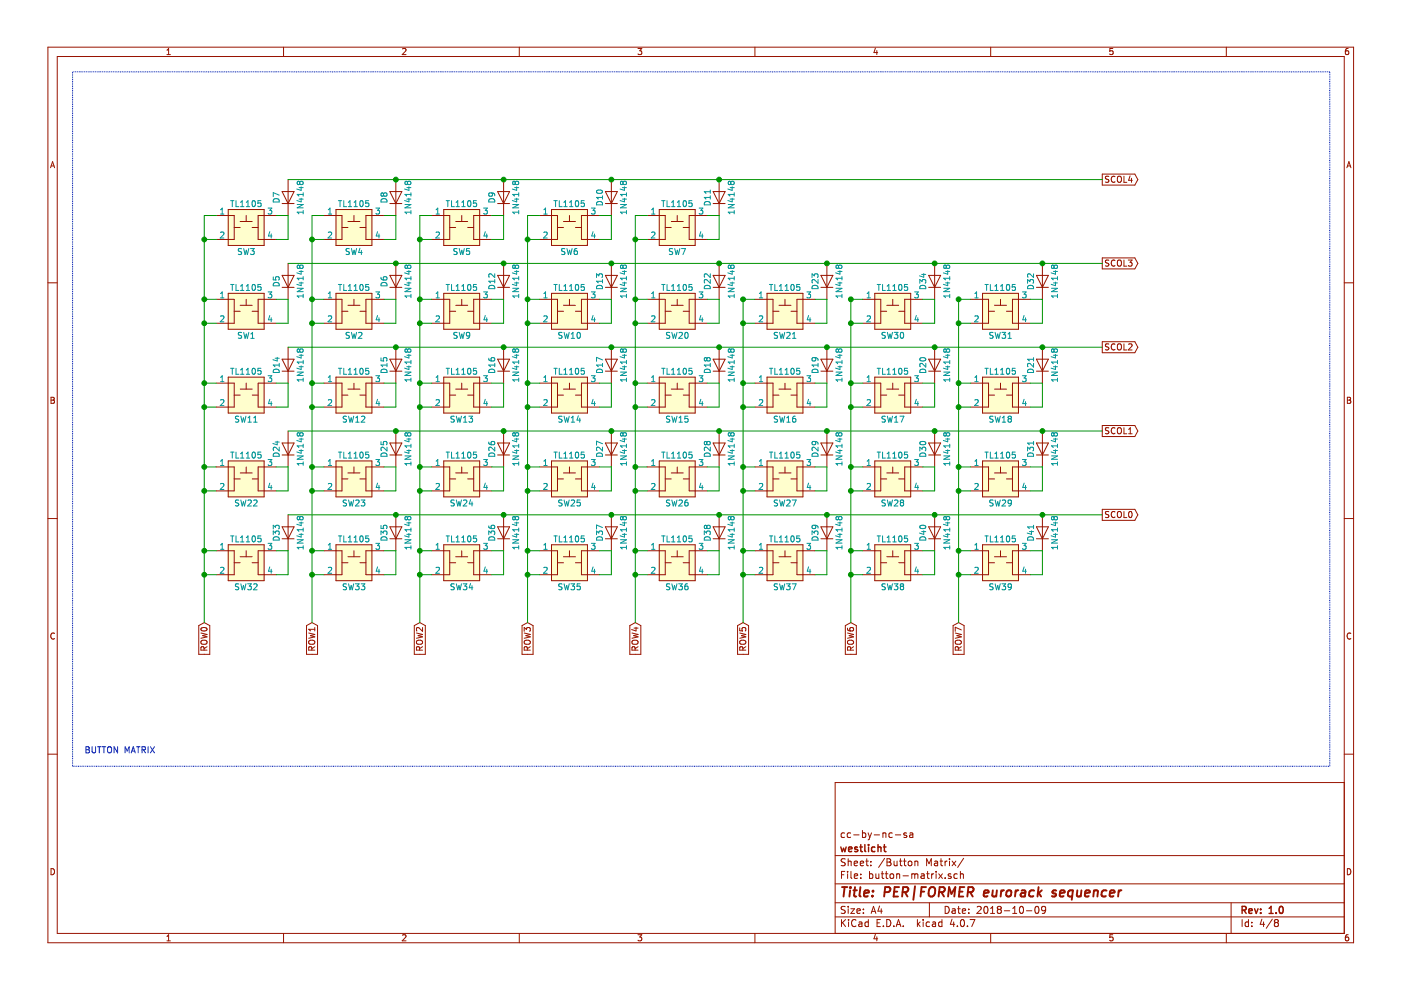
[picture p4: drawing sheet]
<svg xmlns="http://www.w3.org/2000/svg" width="297mm" height="210mm" viewBox="0 0 297 210" stroke-linecap="round" stroke-linejoin="round" font-family="sans-serif">
<g fill="#fffecd" stroke="#fffecd" stroke-width=".21">
<path d="M48.4 115.5h7.6v7.6h-7.6z" fill-rule="evenodd"/>
<path d="M48.4 97.7h7.6v7.7h-7.6z" fill-rule="evenodd"/>
<path d="M48.4 80h7.6v7.6h-7.6z" fill-rule="evenodd"/>
<path d="M48.4 62.2h7.6v7.6h-7.6z" fill-rule="evenodd"/>
<path d="M48.4 44.4h7.6v7.6h-7.6z" fill-rule="evenodd"/>
<path d="M71.2 115.5h7.7v7.6h-7.7z" fill-rule="evenodd"/>
<path d="M71.2 97.7h7.7v7.7h-7.7z" fill-rule="evenodd"/>
<path d="M71.2 80h7.7v7.6h-7.7z" fill-rule="evenodd"/>
<path d="M71.2 62.2h7.7v7.6h-7.7z" fill-rule="evenodd"/>
<path d="M71.2 44.4h7.7v7.6h-7.7z" fill-rule="evenodd"/>
<path d="M94.1 115.5h7.6v7.6h-7.6z" fill-rule="evenodd"/>
<path d="M94.1 97.7h7.6v7.7h-7.6z" fill-rule="evenodd"/>
<path d="M94.1 80h7.6v7.6h-7.6z" fill-rule="evenodd"/>
<path d="M94.1 62.2h7.6v7.6h-7.6z" fill-rule="evenodd"/>
<path d="M94.1 44.4h7.6v7.6h-7.6z" fill-rule="evenodd"/>
<path d="M116.9 115.5h7.6v7.6h-7.6z" fill-rule="evenodd"/>
<path d="M116.9 97.7h7.6v7.7h-7.6z" fill-rule="evenodd"/>
<path d="M116.9 80h7.6v7.6h-7.6z" fill-rule="evenodd"/>
<path d="M116.9 62.2h7.6v7.6h-7.6z" fill-rule="evenodd"/>
<path d="M116.9 44.4h7.6v7.6h-7.6z" fill-rule="evenodd"/>
<path d="M139.8 115.5h7.6v7.6h-7.6z" fill-rule="evenodd"/>
<path d="M139.8 97.7h7.6v7.7h-7.6z" fill-rule="evenodd"/>
<path d="M139.8 80h7.6v7.6h-7.6z" fill-rule="evenodd"/>
<path d="M139.8 62.2h7.6v7.6h-7.6z" fill-rule="evenodd"/>
<path d="M139.8 44.4h7.6v7.6h-7.6z" fill-rule="evenodd"/>
<path d="M162.6 115.5h7.6v7.6h-7.6z" fill-rule="evenodd"/>
<path d="M162.6 97.7h7.6v7.7h-7.6z" fill-rule="evenodd"/>
<path d="M162.6 80h7.6v7.6h-7.6z" fill-rule="evenodd"/>
<path d="M162.6 62.2h7.6v7.6h-7.6z" fill-rule="evenodd"/>
<path d="M185.5 115.5h7.6v7.6h-7.6z" fill-rule="evenodd"/>
<path d="M185.5 97.7h7.6v7.7h-7.6z" fill-rule="evenodd"/>
<path d="M185.5 80h7.6v7.6h-7.6z" fill-rule="evenodd"/>
<path d="M185.5 62.2h7.6v7.6h-7.6z" fill-rule="evenodd"/>
<path d="M208.3 115.5h7.6v7.6h-7.6z" fill-rule="evenodd"/>
<path d="M208.3 97.7h7.6v7.7h-7.6z" fill-rule="evenodd"/>
<path d="M208.3 80h7.6v7.6h-7.6z" fill-rule="evenodd"/>
<path d="M208.3 62.2h7.6v7.6h-7.6z" fill-rule="evenodd"/>
</g>
<g fill="none" stroke="#981200" stroke-width=".21">
<path d="M10.2 10h276.8v189.9h-276.8zM12.1 12h272.9v185.9h-272.9zM35.4 11.6h.7M35.4 10.6l.3-.3v1.3M60.1 10v2M85.3 10.4l.5-.1 .3 .3-.8 1h.8M110.1 10v2M135.3 10.3h.8l-.5 .5h.3l.2 .2-.1 .4-.2 .2-.5-.2M160.1 10v2M185.6 10.2l-.3 .9h.8M185.9 10.7v.9M210 10v2"/>
<path d="M235.9 10.3h-.6v.6l.6-.1 .1 .5-.2 .3-.5-.2M260 10v2M285.8 10.3h-.3l-.2 .3-.1 .7 .3 .3 .4-.2 .1-.4-.2-.2h-.3l-.3 .2M10.7 35.6l.4-1.3 .5 1.3M10.8 35.2h.7M61.1 38.1v7.6M83.9 38.1v7.6M106.8 38.1v7.6M129.6 38.1v7.6M152.5 38.1v7.6M233.7 36.9h6.9l.6 1.2-.6 1.1h-6.9zM235.1 37.4l-.7 .1v.4l.6 .2 .1 .3-.3 .3-.4-.1"/>
<path d="M236.4 37.5a.58 .58 0 0 0-.8 .5 .58 .58 0 0 0 .8 .5M237 37.5l.2-.1h.4a.82 .82 0 0 1-.1 1.3 .45 .45 0 0 1-.6-.5zM238.3 37.4v1.3h.6M239.6 37.3l-.3 .9h.8M239.9 37.8v.9M285.6 35.6l.4-1.3 .4 1.3M285.7 35.2h.6M10.2 60h1.9M45.8 45.7h3.9v5.1h-3.9M48.4 44.4h7.6v7.6h-7.6zM49.7 48.2h1.2M50.9 47h2.6"/>
<path d="M52.2 45.7v1.3M53.5 48.2h1.2M58.5 45.7h-3.8v5.1h3.8M59.8 43.2h2.6M59.8 40.6h2.6l-1.3 2.6zM59.8 58.4h2.6l-1.3 2.5zM61.1 55.8v7.7M68.7 45.7h3.8v5.1h-3.8M71.2 44.4h7.7v7.6h-7.7zM72.5 48.2h1.3M73.8 47h2.5M75 45.7v1.3"/>
<path d="M76.3 48.2h1.3M81.4 45.7h-3.8v5.1h3.8M82.7 43.2h2.5M82.7 40.6h2.5l-1.3 2.6zM82.7 58.4h2.5l-1.3 2.5zM83.9 55.8v7.7M91.5 45.7h3.9v5.1h-3.9M94.1 44.4h7.6v7.6h-7.6zM95.4 48.2h1.2M96.6 47h2.6M97.9 45.7v1.3M99.2 48.2h1.2"/>
<path d="M104.2 45.7h-3.8v5.1h3.8M105.5 43.2h2.5M105.5 40.6h2.5l-1.2 2.6zM105.5 58.4h2.5l-1.2 2.5zM106.8 55.8v7.7M114.4 45.7h3.8v5.1h-3.8M116.9 44.4h7.6v7.6h-7.6zM118.2 48.2h1.3M119.5 47h2.5M120.7 45.7v1.3M122 48.2h1.3M127.1 45.7h-3.8v5.1h3.8"/>
<path d="M128.4 43.2h2.5M128.4 40.6h2.5l-1.3 2.6zM128.4 58.4h2.5l-1.3 2.5zM129.6 55.8v7.7M137.2 45.7h3.8v5.1h-3.8M139.8 44.4h7.6v7.6h-7.6zM141 48.2h1.3M142.3 47h2.6M143.6 45.7v1.3M144.9 48.2h1.2M149.9 45.7h-3.8v5.1h3.8M151.2 43.2h2.5"/>
<path d="M151.2 40.6h2.5l-1.2 2.6zM151.2 58.4h2.5l-1.2 2.5zM152.5 55.8v7.7M174 58.4h2.6l-1.3 2.5zM175.3 55.8v7.7M196.9 58.4h2.5l-1.2 2.5zM198.2 55.8v7.7M219.7 58.4h2.6l-1.3 2.5zM221 55.8v7.7M233.7 54.7h6.9l.6 1.1-.6 1.2h-6.9zM235.1 55.2h-.7v.4l.6 .3 .1 .3-.3 .2h-.4M236.4 55.2a.58 .58 0 0 0-.8 .6 .58 .58 0 0 0 .8 .5"/>
<path d="M237 55.3l.2-.2 .4 .1a.82 .82 0 0 1-.1 1.2 .45 .45 0 0 1-.6-.4zM238.3 55.1v1.3h.6M239.2 55.1h.8l-.4 .5 .3 .1 .1 .2-.1 .4-.1 .1-.6-.1M285 60h2M45.8 63.5h3.9v5h-3.9M48.4 62.2h7.6v7.6h-7.6zM48.4 80h7.6v7.6h-7.6zM49.7 66h1.2M50.9 64.7h2.6M52.2 63.5v1.2M53.5 66h1.2M58.5 63.5h-3.8v5h3.8"/>
<path d="M59.8 60.9h2.6M59.8 78.7h2.6M59.8 76.2h2.6l-1.3 2.5zM61.1 73.6v7.6M68.7 63.5h3.8v5h-3.8M71.2 80h7.7v7.6h-7.7zM71.2 62.2h7.7v7.6h-7.7zM72.5 66h1.3M73.8 64.7h2.5M75 63.5v1.2M76.3 66h1.3M81.4 63.5h-3.8v5h3.8"/>
<path d="M82.7 60.9h2.5M82.7 78.7h2.5M82.7 76.2h2.5l-1.3 2.5zM83.9 73.6v7.6M91.5 63.5h3.9v5h-3.9M94.1 80h7.6v7.6h-7.6zM94.1 62.2h7.6v7.6h-7.6zM95.4 66h1.2M96.6 64.7h2.6M97.9 63.5v1.2M99.2 66h1.2M104.2 63.5h-3.8v5h3.8"/>
<path d="M105.5 60.9h2.5M105.5 78.7h2.5M105.5 76.2h2.5l-1.2 2.5zM106.8 73.6v7.6M114.4 63.5h3.8v5h-3.8M116.9 80h7.6v7.6h-7.6zM116.9 62.2h7.6v7.6h-7.6zM118.2 66h1.3M119.5 64.7h2.5M120.7 63.5v1.2M122 66h1.3M127.1 63.5h-3.8v5h3.8"/>
<path d="M128.4 60.9h2.5M128.4 78.7h2.5M128.4 76.2h2.5l-1.3 2.5zM129.6 73.6v7.6M137.2 63.5h3.8v5h-3.8M139.8 80h7.6v7.6h-7.6zM139.8 62.2h7.6v7.6h-7.6zM141 66h1.3M142.3 64.7h2.6M143.6 63.5v1.2M144.9 66h1.2M149.9 63.5h-3.8v5h3.8"/>
<path d="M151.2 60.9h2.5M151.2 78.7h2.5M151.2 76.2h2.5l-1.2 2.5zM152.5 73.6v7.6M160.1 63.5h3.8v5h-3.8M162.6 80h7.6v7.6h-7.6zM162.6 62.2h7.6v7.6h-7.6zM163.9 66h1.3M165.2 64.7h2.5M166.4 63.5v1.2M167.7 66h1.3M172.8 63.5h-3.8v5h3.8"/>
<path d="M174 60.9h2.6M174 78.7h2.6M174 76.2h2.6l-1.3 2.5zM175.3 73.6v7.6M182.9 63.5h3.8v5h-3.8M185.5 80h7.6v7.6h-7.6zM185.5 62.2h7.6v7.6h-7.6zM186.7 66h1.3M188 64.7h2.5M189.3 63.5v1.2M190.5 66h1.3M195.6 63.5h-3.8v5h3.8"/>
<path d="M196.9 60.9h2.5M196.9 78.7h2.5M196.9 76.2h2.5l-1.2 2.5zM198.2 73.6v7.6M205.8 63.5h3.8v5h-3.8M208.3 80h7.6v7.6h-7.6zM208.3 62.2h7.6v7.6h-7.6zM209.6 66h1.3M210.9 64.7h2.5M212.1 63.5v1.2M213.4 66h1.3M218.5 63.5h-3.8v5h3.8"/>
<path d="M219.7 60.9h2.6M219.7 78.7h2.6M219.7 76.2h2.6l-1.3 2.5zM221 73.6v7.6M233.7 72.5h6.9l.6 1.1-.6 1.2h-6.9zM235.1 73h-.7v.4l.6 .2 .1 .3-.3 .3-.4-.1M236.4 73a.58 .58 0 0 0-.8 .5 .58 .58 0 0 0 .8 .6M237 73.1l.2-.2 .4 .1a.82 .82 0 0 1-.1 1.2 .45 .45 0 0 1-.6-.4zM238.3 72.9v1.3h.6M239.3 73l.5-.1 .2 .4-.8 .9h.8M10.8 84.2h.4l.3 .3-.3 .3 .4 .3-.3 .4h-.5zM10.8 84.8h.4"/>
<path d="M45.8 81.2h3.9v5.1h-3.9M45.8 99h3.9v5.1h-3.9M48.4 97.7h7.6v7.7h-7.6zM49.7 83.8h1.2M50.9 82.5h2.6M52.2 81.2v1.3M52.2 99v1.3M53.5 83.8h1.2M58.5 81.2h-3.8v5.1h3.8M58.5 99h-3.8v5.1h3.8M59.8 96.5h2.6M59.8 93.9h2.6l-1.3 2.6z"/>
<path d="M61.1 91.4v7.6M68.7 99h3.8v5.1h-3.8M68.7 81.2h3.8v5.1h-3.8M71.2 97.7h7.7v7.7h-7.7zM72.5 83.8h1.3M73.8 82.5h2.5M75 81.2v1.3M75 99v1.3M76.3 83.8h1.3M81.4 99h-3.8v5.1h3.8M81.4 81.2h-3.8v5.1h3.8M82.7 96.5h2.5"/>
<path d="M82.7 93.9h2.5l-1.3 2.6zM83.9 91.4v7.6M91.5 99h3.9v5.1h-3.9M91.5 81.2h3.9v5.1h-3.9M94.1 97.7h7.6v7.7h-7.6zM95.4 83.8h1.2M96.6 82.5h2.6M97.9 81.2v1.3M97.9 99v1.3M99.2 83.8h1.2M104.2 99h-3.8v5.1h3.8M104.2 81.2h-3.8v5.1h3.8"/>
<path d="M105.5 96.5h2.5M105.5 93.9h2.5l-1.2 2.6zM106.8 91.4v7.6M114.4 99h3.8v5.1h-3.8M114.4 81.2h3.8v5.1h-3.8M116.9 97.7h7.6v7.7h-7.6zM118.2 83.8h1.3M119.5 82.5h2.5M120.7 81.2v1.3M120.7 99v1.3M122 83.8h1.3M127.1 99h-3.8v5.1h3.8"/>
<path d="M127.1 81.2h-3.8v5.1h3.8M128.4 96.5h2.5M128.4 93.9h2.5l-1.3 2.6zM129.6 91.4v7.6M137.2 99h3.8v5.1h-3.8M137.2 81.2h3.8v5.1h-3.8M139.8 97.7h7.6v7.7h-7.6zM141 83.8h1.3M142.3 82.5h2.6M143.6 81.2v1.3M143.6 99v1.3M144.9 83.8h1.2"/>
<path d="M149.9 99h-3.8v5.1h3.8M149.9 81.2h-3.8v5.1h3.8M151.2 96.5h2.5M151.2 93.9h2.5l-1.2 2.6zM152.5 91.4v7.6M160.1 99h3.8v5.1h-3.8M160.1 81.2h3.8v5.1h-3.8M162.6 97.7h7.6v7.7h-7.6zM163.9 83.8h1.3M165.2 82.5h2.5M166.4 81.2v1.3M166.4 99v1.3"/>
<path d="M167.7 83.8h1.3M172.8 99h-3.8v5.1h3.8M172.8 81.2h-3.8v5.1h3.8M174 96.5h2.6M174 93.9h2.6l-1.3 2.6zM175.3 91.4v7.6M182.9 99h3.8v5.1h-3.8M182.9 81.2h3.8v5.1h-3.8M185.5 97.7h7.6v7.7h-7.6zM186.7 83.8h1.3M188 82.5h2.5M189.3 81.2v1.3"/>
<path d="M189.3 99v1.3M190.5 83.8h1.3M195.6 99h-3.8v5.1h3.8M195.6 81.2h-3.8v5.1h3.8M196.9 96.5h2.5M196.9 93.9h2.5l-1.2 2.6zM198.2 91.4v7.6M205.8 99h3.8v5.1h-3.8M205.8 81.2h3.8v5.1h-3.8M208.3 97.7h7.6v7.7h-7.6zM209.6 83.8h1.3M210.9 82.5h2.5"/>
<path d="M212.1 81.2v1.3M212.1 99v1.3M213.4 83.8h1.3M218.5 99h-3.8v5.1h3.8M218.5 81.2h-3.8v5.1h3.8M219.7 96.5h2.6M219.7 93.9h2.6l-1.3 2.6zM221 91.4v7.6M233.7 90.2h6.9l.6 1.2-.6 1.2h-6.9zM235.1 90.7l-.7 .1v.4l.6 .2 .1 .3-.3 .3-.4-.1M236.4 90.8a.58 .58 0 0 0-.8 .5 .58 .58 0 0 0 .8 .5M237 90.9l.2-.2h.4a.82 .82 0 0 1-.1 1.3 .45 .45 0 0 1-.6-.5z"/>
<path d="M238.3 90.7v1.3h.6M239.3 92h.7M239.3 91l.3-.3v1.3M285.7 84.2h.4l.3 .3-.3 .3 .3 .3-.2 .4h-.5zM285.7 84.8h.4M10.2 109.9h1.9M45.8 116.8h3.9v5.1h-3.9M48.4 115.5h7.6v7.6h-7.6zM49.7 119.3h1.2M49.7 101.5h1.2M50.9 118h2.6M50.9 100.3h2.6"/>
<path d="M52.2 116.8v1.2M53.5 119.3h1.2M53.5 101.5h1.2M58.5 116.8h-3.8v5.1h3.8M59.8 114.2h2.6M59.8 111.7h2.6l-1.3 2.5zM61.1 109.2v7.6M68.7 116.8h3.8v5.1h-3.8M71.2 115.5h7.7v7.6h-7.7zM72.5 119.3h1.3M72.5 101.5h1.3M73.8 118h2.5"/>
<path d="M73.8 100.3h2.5M75 116.8v1.2M76.3 119.3h1.3M76.3 101.5h1.3M81.4 116.8h-3.8v5.1h3.8M82.7 114.2h2.5M82.7 111.7h2.5l-1.3 2.5zM83.9 109.2v7.6M91.5 116.8h3.9v5.1h-3.9M94.1 115.5h7.6v7.6h-7.6zM95.4 119.3h1.2M95.4 101.5h1.2"/>
<path d="M96.6 118h2.6M96.6 100.3h2.6M97.9 116.8v1.2M99.2 119.3h1.2M99.2 101.5h1.2M104.2 116.8h-3.8v5.1h3.8M105.5 114.2h2.5M105.5 111.7h2.5l-1.2 2.5zM106.8 109.2v7.6M114.4 116.8h3.8v5.1h-3.8M116.9 115.5h7.6v7.6h-7.6zM118.2 119.3h1.3"/>
<path d="M118.2 101.5h1.3M119.5 118h2.5M119.5 100.3h2.5M120.7 116.8v1.2M122 119.3h1.3M122 101.5h1.3M127.1 116.8h-3.8v5.1h3.8M128.4 114.2h2.5M128.4 111.7h2.5l-1.3 2.5zM129.6 109.2v7.6M137.2 116.8h3.8v5.1h-3.8M139.8 115.5h7.6v7.6h-7.6z"/>
<path d="M141 119.3h1.3M141 101.5h1.3M142.3 118h2.6M142.3 100.3h2.6M143.6 116.8v1.2M144.9 119.3h1.2M144.9 101.5h1.2M149.9 116.8h-3.8v5.1h3.8M151.2 114.2h2.5M151.2 111.7h2.5l-1.2 2.5zM152.5 109.2v7.6M160.1 116.8h3.8v5.1h-3.8"/>
<path d="M162.6 115.5h7.6v7.6h-7.6zM163.9 119.3h1.3M163.9 101.5h1.3M165.2 118h2.5M165.2 100.3h2.5M166.4 116.8v1.2M167.7 119.3h1.3M167.7 101.5h1.3M172.8 116.8h-3.8v5.1h3.8M174 114.2h2.6M174 111.7h2.6l-1.3 2.5zM175.3 109.2v7.6"/>
<path d="M182.9 116.8h3.8v5.1h-3.8M185.5 115.5h7.6v7.6h-7.6zM186.7 119.3h1.3M186.7 101.5h1.3M188 118h2.5M188 100.3h2.5M189.3 116.8v1.2M190.5 119.3h1.3M190.5 101.5h1.3M195.6 116.8h-3.8v5.1h3.8M196.9 114.2h2.5M196.9 111.7h2.5l-1.2 2.5z"/>
<path d="M198.2 109.2v7.6M205.8 116.8h3.8v5.1h-3.8M208.3 115.5h7.6v7.6h-7.6zM209.6 119.3h1.3M209.6 101.5h1.3M210.9 118h2.5M210.9 100.3h2.5M212.1 116.8v1.2M213.4 119.3h1.3M213.4 101.5h1.3M218.5 116.8h-3.8v5.1h3.8M219.7 114.2h2.6"/>
<path d="M219.7 111.7h2.6l-1.3 2.5zM221 109.2v7.6M233.7 108h6.9l.6 1.2-.6 1.1h-6.9zM235.1 108.5h-.7v.4l.6 .3 .1 .3-.3 .2h-.4M236.4 108.5a.58 .58 0 0 0-.8 .6 .58 .58 0 0 0 .8 .5M237 108.6l.2-.2 .4 .1a.82 .82 0 0 1-.1 1.2 .45 .45 0 0 1-.6-.4zM238.3 108.4v1.3h.6M239.4 108.5l.2-.1a.69 .69 0 0 1 .4 .7 .69 .69 0 0 1-.4 .6l-.3-.5zM285 109.9h2M11.6 134.3a.58 .58 0 0 0-.8 .5 .58 .58 0 0 0 .8 .6M42.1 132.6l1.2-.6 1.2 .6v6.1h-2.4zM42.6 134.2l1.3 .3-.9 .3 .9 .2-1.3 .3"/>
<path d="M42.7 135.9a.82 .82 0 0 1 1.2 .1 .45 .45 0 0 1-.4 .6l-.7-.1-.2-.2zM42.7 133.2a.63 .63 0 0 1 .7-.2 .63 .63 0 0 1 .4 .6 .76 .76 0 0 1-1.2-.2zM43.3 137.8l-.1-.6h-.5l-.1 .6h1.3M43.9 137.1l-.6 .4M65 132.6l1.2-.6 1.1 .6v6.1h-2.3zM65.4 134.2l1.3 .3-.9 .3 .9 .2-1.3 .3M65.5 135.9a.82 .82 0 0 1 1.2 .1 .45 .45 0 0 1-.4 .6l-.7-.1-.2-.2zM66.1 137.8v-.6h-.6l-.1 .6h1.3M66.7 137.1l-.6 .4M66.7 133v.8M66.7 133.4h-1.3l.4 .4M87.8 132.6l1.2-.6 1.2 .6v6.1h-2.4z"/>
<path d="M88.3 134.2l1.3 .3-1 .3 1 .2-1.3 .3M88.3 135.9a.82 .82 0 0 1 1.3 .1 .45 .45 0 0 1-.4 .6l-.7-.1-.2-.2zM89 137.8l-.1-.6h-.5l-.1 .6h1.3M89.6 133v.9l-1-.9-.3 .3 .1 .5M89.6 137.1l-.6 .4M110.7 132.6l1.2-.6 1.1 .6v6.1h-2.3zM111.1 133.9v-.9l.5 .5 .1-.3 .2-.2 .4 .1 .1 .2-.1 .6M111.1 134.2l1.3 .3-.9 .3 .9 .2-1.3 .3M111.2 135.9a.82 .82 0 0 1 1.2 .1 .45 .45 0 0 1-.4 .6l-.7-.1-.2-.2zM111.8 137.8v-.6h-.6l-.1 .6h1.3M112.4 137.1l-.6 .4M133.5 132.6l1.2-.6 1.2 .6v6.1h-2.4z"/>
<path d="M134 134.2l1.3 .3-1 .3 1 .2-1.3 .3M134 135.9a.82 .82 0 0 1 1.3 .1 .45 .45 0 0 1-.4 .6l-.7-.1-.2-.2zM134.4 133.2h.9M134.6 137.8v-.6h-.5l-.1 .6h1.3M134.9 133v.8l-1-.3M135.3 137.1l-.7 .4M156.4 132.6l1.1-.6 1.2 .6v6.1h-2.3zM156.8 133.1v.6l.6 .1v-.6l.5-.2 .2 .3-.1 .5M156.8 134.2l1.3 .3-.9 .3 .9 .2-1.3 .3M156.9 135.9a.82 .82 0 0 1 1.2 .1 .45 .45 0 0 1-.4 .6l-.7-.1-.2-.2zM157.5 137.8l-.1-.6h-.5l-.1 .6h1.3M158.1 137.1l-.6 .4"/>
<path d="M179.2 132.6l1.2-.6 1.2 .6v6.1h-2.4zM179.7 133.2v.4l.3 .1 .7 .1 .3-.2-.1-.5-.5-.1-.2 .2v.4l.2 .2M179.7 134.2l1.3 .3-1 .3 1 .2-1.3 .3M179.7 135.9a.82 .82 0 0 1 1.3 .1 .45 .45 0 0 1-.5 .6l-.6-.1-.2-.2zM180.3 137.8v-.6h-.5l-.1 .6h1.3M181 137.1l-.7 .4M202.1 132.6l1.1-.6 1.2 .6v6.1h-2.3zM202.5 134.2l1.3 .3-.9 .3 .9 .2-1.3 .3M202.6 135.9a.82 .82 0 0 1 1.2 .1 .45 .45 0 0 1-.4 .6l-.7-.1-.2-.2zM203.2 137.8l-.1-.6h-.5l-.1 .6h1.3M203.8 137.1l-.6 .4M203.8 133.6l-1.3-.6v.9"/>
<path d="M286.4 134.3a.58 .58 0 0 0-.8 .5 .58 .58 0 0 0 .8 .6M10.2 159.9h1.9M285 159.9h2M179 176.7l-.4-.1-.3 .3 .1 .5 .2 .2 .4-.1M180.3 176.7l-.4-.1-.3 .3 .1 .5 .2 .2 .4-.1M181 177h1.1M182.9 176.7l.4-.1 .3 .3-.2 .6h-.5M182.9 176.1v1.5M184 176.6l.4 1M184.4 177.6l-.4 .5M184.8 176.6l-.4 1M185.3 177h1.2"/>
<path d="M187.2 176.7l.2-.1 .4 .1v.9M187.2 176.6v1M189.2 176.7l-.5-.1-.2 .3v.5l.2 .2 .5-.1M189.8 177h1.2M192.2 176.7l-.4-.1-.2 .2 .1 .2 .5 .1v.4h-.6M192.9 176.7h.6v.9M193.5 176.9l-.7 .3 .3 .4 .4-.1M285 165.9h-107.9v32M10.8 184.2a.65 .65 0 0 1 .8 .6 .65 .65 0 0 1-.8 .7zM35.4 198.5l.3-.3v1.3M35.4 199.5h.7M60.1 197.9v2"/>
<path d="M85.3 198.3l.5-.1 .3 .3-.8 1h.8M110.1 197.9v2M135.3 198.2h.8l-.5 .5h.3l.2 .2-.1 .5-.2 .1-.5-.1M160.1 197.9v2M177.1 194.4h107.9M177.1 191.4h107.9M177.1 187.4h107.9M177.1 181.4h107.9M178.4 185.5h.5M178.4 195v1.5M178.6 195.6l.7 .9M179.1 184.8h-.7v1.5"/>
<path d="M179.2 182.1h-.6l-.3 .2 .1 .3 .7 .4v.4l-.2 .2-.6-.1M179.2 192.2h-.6l-.3 .2 .1 .4 .7 .3v.4l-.2 .2-.6-.1M179.3 195l-.9 .8M179.7 184.8v.1M179.7 185.3v1M179.8 182.1v1.5M179.8 192.2v.1M179.8 192.7v1M179.8 182.7l.2-.1h.4l.1 1M179.9 195v.1M179.9 195.5v1M180.4 192.7h.8l-.8 1h.8"/>
<path d="M180.4 184.8v1.3l.2 .2M181.1 183.1l.7-.2v-.3h-.5l-.2 .2 .1 .7h.6M181.1 185.8l.7-.2v-.3h-.4l-.3 .2 .1 .7h.6M181.5 195.1a.71 .71 0 0 0-1 .5 .71 .71 0 0 0 .7 .9l.3-.2M181.7 193.2l.7-.2-.1-.2-.4-.1-.2 .2 .1 .7h.5M182.1 195.5h.6l.1 1M182.4 183.1l.7-.2v-.3h-.5l-.2 .2 .1 .7h.6M182.5 186.1v.2M182.5 185.3v.2M182.8 195.8l-.8 .3 .3 .4 .5-.1M183.1 193.5v.2M183.1 192.8v.1"/>
<path d="M183.6 182.6h.5M183.8 182.1v1.3l.3 .2M184.1 195.5h-.4l-.3 .2 .1 .6 .2 .2 .4-.1M184.1 195v1.5M184.4 185.3h.4l.3 .2-.2 .7h-.5M184.4 184.8v1.5M184.6 182.6v.2M184.6 183.4v.2M184.7 193.7l.5-1.5 .5 1.5M184.8 193.2h.7M185.6 198.1l-.3 .9h.8M185.7 185.3l.1 .9 .3 .1 .2-.2"/>
<path d="M185.9 198.6v.9M186 195.7h.5M186.3 185.3v1M186.5 192.1l-.4 1.1h1M186.7 195h-.7v1.5h.7M186.8 192.7v1M186.8 185.3h.6M187 184.8v1.3l.4 .2M187.3 196.3v.2M187.6 182l-1.3 1.9M187.7 185.3h.6M187.9 184.8v1.3l.4 .2"/>
<path d="M188 195a.76 .76 0 0 1 .9 .7 .76 .76 0 0 1-.9 .8zM188.1 182.1h.5l.2 .2-.2 .5 .2 .1 .1 .4-.3 .3h-.5zM188.1 182.8h.5M188.8 185.4l.2-.1 .4 .1 .1 .6-.1 .2-.4 .1-.2-.2zM189.5 196.3v.2M189.6 182.6v.9l.4 .1 .2-.2M190 196.5l.5-1.5 .5 1.5M190.1 185.4l.2-.1h.4l.1 1M190.1 185.3v1M190.1 196h.8M190.2 182.6v1M190.7 182.6h.6"/>
<path d="M190.9 182.1v1.3l.4 .2M191.5 185.7h1.1M191.5 196.3v.2M191.6 182.6h.5M191.8 182.1v1.3l.3 .2M192.6 182.7l.2-.1 .5 .1v.6l-.1 .2-.4 .1-.2-.2zM193.3 185.4l.4-.1 .2 .2M193.3 185.3v1M193.9 185.5l.3-.2h.3l.1 1M193.9 185.5v.8M194 182.7l.2-.1h.4v1M194 182.6v1"/>
<path d="M194.5 195v1.5M194.7 195.9l.4 .6M195.1 195.5l-.6 .5M195.3 185.3h.6l.1 1M195.7 195v.1M195.7 195.5v1M196 185.6l-.8 .3 .3 .4 .5-.1M196.5 185.3h.5M196.5 183.6v-1.5l.5 1 .5-1v1.5M196.7 184.8v1.3l.3 .2M197 191.4v3M197.1 195.5h-.5l-.2 .2v.6l.2 .2 .5-.1"/>
<path d="M197.5 185.3v1M197.7 195.5h.6l.1 1M198 185.3l-.5 .2M198.2 182.6h.5l.1 1M198.4 195.8l-.7 .3 .2 .4 .5-.1M198.5 184.8v.1M198.5 185.3v1M198.8 182.9l-.7 .3 .2 .4 .5-.1M199 185.3l.8 1M199.3 182.6h.6M199.5 182.1v1.3l.4 .2M199.7 195.5h-.4l-.3 .2 .1 .6 .2 .2 .4-.1"/>
<path d="M199.7 195v1.5M199.8 185.3l-.8 1M200.4 182.6v1M200.4 186.1v.2M200.4 192.2a.76 .76 0 0 1 .9 .7 .76 .76 0 0 1-.9 .8zM200.8 182.6l-.4 .3M201.3 182.1v.1M201.3 182.6v1M201.6 185.3h-.3l-.3 .2 .1 .2 .5 .1v.4h-.6M201.8 194.9l-.3 1.1h.9M201.9 182.6l.8 1M201.9 192.8h.6v.9"/>
<path d="M202.2 195.5v1M202.5 193l-.7 .3 .2 .4 .5-.1M202.7 182.6l-.8 1M203 185.3h-.5l-.2 .2v.6l.2 .2 .5-.1M203 196.3v.2M203 192.7h.6M203.2 192.2v1.3l.4 .2M203.6 185.4l.2-.1h.4l.1 1M203.6 184.8v1.5M203.8 195.1l.2-.1a.8 .8 0 0 1 .5 .7 .8 .8 0 0 1-.5 .8l-.4-.6zM204 193.2l.7-.2v-.2l-.4-.1-.3 .2 .1 .7h.6M204.3 182l-1.3 1.9"/>
<path d="M205.1 196.3v.2M205.4 193.5v.2M205.4 192.8v.1M205.7 195h1l-.7 1.5M207.2 192.3l.6-.1 .2 .4-.9 1.1h.9M208.7 192.3l.3-.1a.8 .8 0 0 1 .5 .7 .8 .8 0 0 1-.5 .8l-.4-.6zM210 193.7h.9M210 192.6l.5-.4v1.5M210 197.9v2M211.7 192.8l-.3-.3 .3-.3h.3l.3 .2-.3 .4M211.7 192.8l-.3 .3v.3l.3 .3h.3l.3-.3v-.3l-.3-.3M211.7 192.8h.3"/>
<path d="M212.9 193.1h1.2M214.7 193.7h.9M214.7 192.6l.4-.4v1.5M216.3 192.3l.2-.1a.8 .8 0 0 1 .5 .7 .8 .8 0 0 1-.5 .8l-.4-.6zM217.6 193.1h1.2M219.6 192.3l.2-.1a.8 .8 0 0 1 .5 .7 .8 .8 0 0 1-.5 .8l-.4-.6zM221.7 192.8l-.3 .3h-.3l-.3-.3v-.4l.3-.2h.3l.3 .2a1.01 1.01 0 0 1-.4 1.3h-.3M235.9 198.2h-.6v.6l.6-.1 .1 .5-.2 .3-.5-.1M260 197.9v2M261 191.4v6.5M263.4 195v1.5M264.7 195.5h-.4l-.3 .2 .1 .6 .2 .2 .4-.1"/>
<path d="M264.7 195v1.5M265.4 196.3v.2M265.4 195.5v.2M267.5 194.9l-.3 1.1h.9M267.9 195.5v1M269.8 194.9l-1.3 1.9M270.5 195.6l-.3 .3 .1 .4 .2 .2h.3l.2-.3v-.3l-.2-.3M270.5 195.6l-.3-.3 .3-.3h.3l.2 .2-.2 .4M270.5 195.6h.3M285.7 184.2a.65 .65 0 0 1 .7 .6 .65 .65 0 0 1-.7 .7zM285.8 198.2h-.3l-.2 .3-.1 .7 .3 .3 .4-.1 .1-.5-.2-.2h-.3l-.3 .2"/>
</g>
<g fill="none" stroke="#009596" stroke-width=".21">
<path d="M63.4 39.8h.9M63.5 38.7l.3-.3 .4 .1 .1 .2v.2l-.3 .2h-.3l-.2-.2M63.5 38.7l-.2-.3-.3 .3 .1 .4h.2l.2-.2M63.5 38.7v.2M63.8 39.6v.8l-.9-.3M86.3 39.8h.8M86.4 38.7l-.2-.3-.3 .3 .1 .4h.2l.2-.2M86.4 38.7l.2-.3 .4 .1 .1 .2v.2l-.2 .2h-.4l-.1-.2M86.4 38.7v.2M86.7 39.6v.8l-.9-.3M109.1 39.8h.9M109.2 38.7l-.2-.3-.3 .3 .1 .4h.2l.2-.2"/>
<path d="M109.2 38.7l.3-.3 .3 .1 .2 .2v.2l-.3 .2h-.3l-.2-.2M109.2 38.7v.2M109.5 39.6v.8l-.9-.3M132 39.8h.8M132.1 38.7l-.2-.3-.3 .3 .1 .4h.2l.2-.2M132.1 38.7l.2-.3 .4 .1 .1 .2v.2l-.2 .2h-.4l-.1-.2M132.1 38.7v.2M132.4 39.6v.8l-.9-.3M154.8 39.8h.9M154.9 38.7l-.2-.3-.3 .3 .1 .4h.2l.2-.2M154.9 38.7l.3-.3 .3 .1 .2 .2v.2l-.3 .2h-.3l-.2-.2M154.9 38.7v.2"/>
<path d="M155.2 39.6v.8l-.9-.3M46.8 44.5l.3-.4v1.3M46.8 49.3l.4-.1 .3 .4-.8 .9h.8M46.8 45.4h.7M48.9 42.5h.7M49.3 42.5v1.3M50 42.5v1.3h.6M51 42.9l.4-.4v1.3M51 43.8h.7M51.2 52.8h-.6v.4a.54 .54 0 0 1 .6 .6l-.2 .2-.5-.1M51.7 52.7l.3 1.3 .2-.9 .2 .9 .4-1.3M52.2 42.9l.4-.4v1.3"/>
<path d="M52.2 43.8h.7M53.1 52.7h.8l-.4 .5 .3 .1v.5l-.1 .2-.6-.2M53.5 42.6l.2-.1a.67 .67 0 0 1 .5 .7 .67 .67 0 0 1-.5 .6l-.3-.5zM55.3 42.5h-.6v.6h.6v.6l-.2 .1-.4-.1M56.8 44.1h.8l-.4 .5 .4 .1v.6l-.2 .1-.6-.1M57.2 49.1l-.3 .9h.8M57.5 49.6v.9M57.9 58.7v.6l.6 .1v-.7h.6l.1 .2-.1 .5M58 42.3a.69 .69 0 0 1 .8-.1 .69 .69 0 0 1 .4 .6h-1.3zM59.2 41.4l-1.3-.6v.9M63 43.4h1.3l-1.3 .7h1.3M63.4 42.2h.9"/>
<path d="M63.4 60h.9M63.4 57.5h.9M63.5 56.4l.3-.2 .4 .1 .1 .1v.3l-.3 .2h-.3l-.2-.2M63.5 56.4l-.2-.2-.3 .2 .1 .5h.2l.2-.2M63.5 56.4v.3M63.8 42v.8l-.9-.3M63.8 57.4v.7l-.9-.2M63.8 59.8v.8l-.9-.3M64.3 40.9v.7M64.3 44.6v.7M64.3 58.6v.8M64.3 45h-1.3l.4 .3"/>
<path d="M64.3 41.2h-1.3l.4 .4M64.3 59h-1.3l.4 .4M69.6 45.4h.7M69.6 49.3l.5-.1 .2 .4-.8 .9h.8M69.6 44.5l.4-.4v1.3M71.7 42.5h.8M72.1 42.5v1.3M72.9 42.5v1.3h.6M73.8 43.8h.8M73.8 42.9l.4-.4v1.3M74.1 52.8h-.6l-.1 .4a.54 .54 0 0 1 .6 .6l-.2 .2-.4-.1M74.5 52.7l.3 1.3 .3-.9 .2 .9 .3-1.3"/>
<path d="M75.1 43.8h.7M75.1 42.9l.3-.4v1.3M76.3 52.6l-.3 .9h.8M76.4 42.6l.2-.1a.67 .67 0 0 1 .4 .7 .67 .67 0 0 1-.4 .6l-.3-.5zM76.6 53.1v.9M78.2 42.5h-.6l-.1 .6h.7v.6l-.2 .1-.5-.1M79.7 44.1h.8l-.5 .5 .4 .1v.6l-.2 .1-.5-.1M80 49.1l-.2 .9h.7M80.3 49.6v.9M80.8 58.8v.3l.3 .2 .7 .1 .2-.3-.1-.4-.6 .1v.3l.2 .3M80.8 42.3a.69 .69 0 0 1 .8-.1 .69 .69 0 0 1 .4 .6h-1.2zM81.3 41.1l-.2-.2-.3 .2 .1 .5h.2l.2-.2"/>
<path d="M81.3 41.1l.3-.2h.3l.1 .2v.3l-.2 .2h-.4l-.1-.2M81.3 41.1v.3M85.9 43.4h1.2l-1.2 .7h1.2M86.3 42.2h.8M86.3 60h.8M86.3 57.5h.8M86.4 56.4l-.2-.2-.3 .2 .1 .5h.2l.2-.2M86.4 56.4l.2-.2 .4 .1 .1 .1v.3l-.2 .2h-.4l-.1-.2M86.4 56.4v.3M86.7 42v.8l-.9-.3M86.7 57.4v.7l-.9-.2M86.7 59.8v.8l-.9-.3"/>
<path d="M87.1 45h-1.2l.3 .3M87.1 41.2h-1.2l.3 .4M87.1 59h-1.2l.3 .4M87.1 40.9v.7M87.1 44.6v.7M87.1 58.6v.8M92.5 45.4h.7M92.5 49.3l.4-.1 .3 .4-.8 .9h.8M92.5 44.5l.3-.4v1.3M94.6 42.5h.7M94.9 42.5v1.3M95.7 42.5v1.3h.6"/>
<path d="M96.7 43.8h.7M96.7 42.9l.4-.4v1.3M96.9 52.8h-.6v.4a.54 .54 0 0 1 .6 .6l-.2 .2-.5-.1M97.4 52.7l.3 1.3 .2-.9 .2 .9 .3-1.3M97.9 43.8h.7M97.9 42.9l.4-.4v1.3M99.2 42.6l.2-.1a.67 .67 0 0 1 .5 .7 .67 .67 0 0 1-.5 .6l-.3-.5zM99.5 52.7h-.6v.6h.6v.5l-.1 .2-.5-.2M101 42.5h-.6v.6h.6v.6l-.2 .1-.4-.1M102.5 44.1h.8l-.4 .5 .4 .1v.6l-.2 .1-.6-.1M102.9 49.1l-.3 .9h.8M103.2 49.6v.9"/>
<path d="M103.7 42.3a.69 .69 0 0 1 .8-.1 .69 .69 0 0 1 .4 .6h-1.3zM104.2 40.9l.2 .2-.1 .4-.6 .1-.1-.5 .3-.2h.7l.3 .4v.2M104.9 58.1v.7l-.9-.7-.4 .2 .1 .5M104.9 59.3v.7M104.9 59.6h-1.3l.4 .4M108.7 43.4h1.3l-1.3 .7h1.3M109.1 42.2h.9M109.1 60h.9M109.1 57.5h.9M109.2 56.4l-.2-.2-.3 .2 .1 .5h.2l.2-.2M109.2 56.4l.3-.2 .3 .1 .2 .1v.3l-.3 .2h-.3l-.2-.2M109.2 56.4v.3"/>
<path d="M109.5 42v.8l-.9-.3M109.5 57.4v.7l-.9-.2M109.5 59.8v.8l-.9-.3M110 45h-1.3l.4 .3M110 41.2h-1.3l.4 .4M110 59h-1.3l.4 .4M110 40.9v.7M110 44.6v.7M110 58.6v.8M115.3 45.4h.7M115.3 49.3l.5-.1 .2 .4-.8 .9h.8M115.3 44.5l.4-.4v1.3"/>
<path d="M117.4 42.5h.7M117.8 42.5v1.3M118.6 42.5v1.3h.6M119.5 43.8h.8M119.5 42.9l.4-.4v1.3M119.8 52.8h-.6l-.1 .4a.54 .54 0 0 1 .6 .6l-.2 .2-.4-.1M120.2 52.7l.3 1.3 .3-.9 .2 .9 .3-1.3M120.8 43.8h.7M120.8 42.9l.3-.4v1.3M122.1 42.6l.2-.1a.67 .67 0 0 1 .4 .7 .67 .67 0 0 1-.4 .6l-.3-.5zM122.3 52.7l-.3 .1-.2 .2-.1 .7 .3 .3 .4-.2-.1-.6h-.3l-.3 .2M123.9 42.5h-.6l-.1 .6h.7v.6l-.2 .1-.5-.1"/>
<path d="M125.4 44.1h.8l-.5 .5 .4 .1v.6l-.2 .1-.5-.1M125.7 49.1l-.2 .9h.7M126 49.6v.9M126.5 58.8v-.7l.5 .4 .1-.4h.5l.1 .2-.1 .5M126.5 43a.69 .69 0 0 1 .8-.2 .69 .69 0 0 1 .4 .6h-1.2zM126.6 40.4a.69 .69 0 0 1 1.1 .3 .74 .74 0 0 1-1.2-.1zM127.7 59.6h-1.2l.3 .4M127.7 41.5v.7M127.7 59.3v.7M127.7 41.9h-1.2l.3 .3M131.6 43.4h1.2l-1.2 .7h1.2M132 42.2h.8"/>
<path d="M132 60h.8M132 57.5h.8M132.1 56.4l-.2-.2-.3 .2 .1 .5h.2l.2-.2M132.1 56.4l.2-.2 .4 .1 .1 .1v.3l-.2 .2h-.4l-.1-.2M132.1 56.4v.3M132.4 42v.8l-.9-.3M132.4 57.4v.7l-.9-.2M132.4 59.8v.8l-.9-.3M132.8 45h-1.2l.3 .3M132.8 41.2h-1.2l.3 .4M132.8 59h-1.2l.3 .4M132.8 40.9v.7"/>
<path d="M132.8 44.6v.7M132.8 58.6v.8M138.2 45.4h.7M138.2 49.3l.4-.1 .3 .4-.8 .9h.8M138.2 44.5l.3-.4v1.3M140.3 42.5h.7M140.6 42.5v1.3M141.4 42.5v1.3h.6M142.4 43.8h.7M142.4 42.9l.3-.4v1.3M142.6 52.8h-.6v.4a.54 .54 0 0 1 .6 .6l-.2 .2-.5-.1M143.1 52.7l.3 1.3 .2-.9 .2 .9 .3-1.3"/>
<path d="M143.6 43.8h.7M143.6 42.9l.4-.4v1.3M144.5 52.7h.8l-.5 1.3M144.9 42.6l.2-.1a.67 .67 0 0 1 .5 .7 .67 .67 0 0 1-.5 .6l-.3-.5zM146.7 42.5h-.6l-.1 .6h.7v.6l-.2 .1-.5-.1M148.2 44.1h.8l-.4 .5 .4 .1v.6l-.2 .1-.6-.1M148.6 49.1l-.3 .9h.8M148.9 49.6v.9M149.4 43a.69 .69 0 0 1 .8-.2 .69 .69 0 0 1 .4 .6h-1.3zM150.6 58.1v.7l-.9-.7-.4 .2 .1 .5M150.6 41.9h-1.3l.4 .3M150.6 59.3v.8l-.9-.8-.4 .2 .1 .5"/>
<path d="M150.6 40.3v.7M150.6 41.5v.7M150.6 40.6h-1.3l.4 .4M154.4 43.4h1.3l-1.3 .7h1.3M154.8 42.2h.9M154.8 60h.9M154.8 57.5h.9M154.9 56.4l-.2-.2-.3 .2 .1 .5h.2l.2-.2M154.9 56.4l.3-.2 .3 .1 .2 .1v.3l-.3 .2h-.3l-.2-.2M154.9 56.4v.3M155.2 42v.8l-.9-.3M155.2 57.4v.7l-.9-.2"/>
<path d="M155.2 59.8v.8l-.9-.3M155.7 45h-1.3l.4 .3M155.7 41.2h-1.3l.4 .4M155.7 59h-1.3l.4 .4M155.7 40.9v.7M155.7 44.6v.7M155.7 58.6v.8M172.2 58.8v-.7l.5 .4 .1-.4h.5l.1 .2-.1 .5M173.4 59.3v.8l-.9-.8-.3 .2 .1 .5M177.7 60h.8M177.7 57.5h.8M177.8 56.4l.2-.2 .4 .1 .1 .1v.3l-.2 .2h-.4l-.1-.2"/>
<path d="M177.8 56.4l-.2-.2-.4 .2 .1 .5h.3l.2-.2M177.8 56.4v.3M178.1 59.8v.8l-.9-.3M178.1 57.4v.7l-.9-.2M178.5 59h-1.3l.4 .4M178.5 58.6v.8M195.4 58.2h.9M195.9 58v.8l-1-.3M200.5 60h.9M200.5 57.5h.9M200.6 56.4l-.2-.2-.3 .2 .1 .5h.2l.2-.2M200.6 56.4l.3-.2 .3 .1 .2 .1v.3l-.3 .2h-.3l-.2-.2"/>
<path d="M200.6 56.4v.3M200.9 59.8v.8l-.9-.3M200.9 57.4v.7l-.9-.2M201.4 59h-1.3l.3 .4M201.4 58.6v.8M219.1 58.1v.7l-.9-.7-.3 .2 .1 .5M223.3 60h.9M223.3 57.5h.9M223.5 56.4l-.3-.2-.3 .2 .1 .5h.2l.3-.2M223.5 56.4l.2-.2 .4 .1 .1 .1v.3l-.2 .2h-.4l-.1-.2M223.5 56.4v.3M223.8 59.8v.8l-.9-.3"/>
<path d="M223.8 57.4v.7l-.9-.2M224.2 59h-1.3l.4 .4M224.2 58.6v.8M46.8 62.2l.3-.3v1.3M46.8 67.1l.4-.1 .3 .3-.8 .9h.8M46.8 63.2h.7M48.9 78.1h.7M48.9 60.3h.7M49.3 60.3v1.3M49.3 78.1v1.3M50 60.3v1.3h.6M50 78.1v1.3h.6"/>
<path d="M51 60.7l.4-.4v1.3M51 78.4l.4-.3v1.3M51 79.4h.7M51 61.6h.7M51.2 70.5h-.6v.5a.54 .54 0 0 1 .6 .6l-.2 .1h-.5M51.7 70.5l.3 1.2 .2-.9 .2 .9 .4-1.2M52.2 60.7l.4-.4v1.3M52.2 78.4l.4-.3v1.3M52.2 79.4h.7M52.2 61.6h.7M53.2 71.7h.7M53.2 70.8l.3-.3v1.2"/>
<path d="M53.5 60.4l.2-.1a.67 .67 0 0 1 .5 .7 .67 .67 0 0 1-.5 .6l-.3-.5zM53.5 78.2l.2-.1a.67 .67 0 0 1 .5 .6 .67 .67 0 0 1-.5 .7l-.3-.5zM55.3 60.3h-.6v.6h.6v.6l-.2 .1-.4-.1M55.3 78.1h-.6v.6h.6v.5l-.2 .2-.4-.2M56.8 61.9h.8l-.4 .5 .4 .1v.5l-.2 .2-.6-.2M56.8 79.7h.8l-.4 .4 .4 .1v.6l-.2 .1-.6-.1M57.2 66.9l-.3 .9h.8M57.5 67.4v.8M58 60.1a.69 .69 0 0 1 .8-.2 .69 .69 0 0 1 .4 .7h-1.3zM58 78.5a.69 .69 0 0 1 .8-.2 .69 .69 0 0 1 .4 .7h-1.3zM58.3 76h.9M58.8 75.8v.7l-.9-.2"/>
<path d="M59.2 77v.8M59.2 77.4h-1.3l.4 .4M63 61.1h1.3l-1.3 .7h1.3M63 78.9h1.3l-1.3 .7h1.3M63.4 77.8h.9M63.4 75.3h.9M63.5 74.2l.3-.2h.4l.1 .2v.3l-.3 .2-.3-.1-.2-.1M63.5 74.2l-.2-.2-.3 .2 .1 .4 .2 .1 .2-.2M63.5 74.2v.3M63.8 75.1v.8l-.9-.3M63.8 77.6v.7l-.9-.2M64.3 62.4v.7"/>
<path d="M64.3 76.4v.7M64.3 62.8h-1.3l.4 .3M64.3 76.8h-1.3l.4 .3M69.6 63.2h.7M69.6 67.1l.5-.1 .2 .3-.8 .9h.8M69.6 62.2l.4-.3v1.3M71.7 78.1h.8M71.7 60.3h.8M72.1 60.3v1.3M72.1 78.1v1.3M72.9 78.1v1.3h.6M72.9 60.3v1.3h.6"/>
<path d="M73.8 79.4h.8M73.8 61.6h.8M73.8 60.7l.4-.4v1.3M73.8 78.4l.4-.3v1.3M74.1 70.5h-.6l-.1 .5a.54 .54 0 0 1 .6 .6l-.2 .1h-.4M74.5 70.5l.3 1.2 .3-.9 .2 .9 .3-1.2M75.1 79.4h.7M75.1 61.6h.7M75.1 60.7l.3-.4v1.3M75.1 78.4l.3-.3v1.3M76 70.6l.5-.1 .2 .3-.7 .9h.7M76.4 60.4l.2-.1a.67 .67 0 0 1 .4 .7 .67 .67 0 0 1-.4 .6l-.3-.5z"/>
<path d="M76.4 78.2l.2-.1a.67 .67 0 0 1 .4 .6 .67 .67 0 0 1-.4 .7l-.3-.5zM78.2 78.1h-.6l-.1 .6h.7v.5l-.2 .2-.5-.2M78.2 60.3h-.6l-.1 .6h.7v.6l-.2 .1-.5-.1M79.7 79.7h.8l-.5 .4 .4 .1v.6l-.2 .1-.5-.1M79.7 61.9h.8l-.5 .5 .4 .1v.5l-.2 .2-.5-.2M80 66.9l-.2 .9h.7M80.3 67.4v.8M80.8 75.9v.6h.6v-.6h.5l.1 .2-.1 .4M80.8 60.1a.69 .69 0 0 1 .8-.2 .69 .69 0 0 1 .4 .7h-1.2zM80.8 78.5a.69 .69 0 0 1 .8-.2 .69 .69 0 0 1 .4 .7h-1.2zM82 77.4h-1.2l.3 .4M82 77v.8"/>
<path d="M85.9 61.1h1.2l-1.2 .7h1.2M85.9 78.9h1.2l-1.2 .7h1.2M86.3 77.8h.8M86.3 75.3h.8M86.4 74.2l-.2-.2-.3 .2 .1 .4 .2 .1 .2-.2M86.4 74.2l.2-.2h.4l.1 .2v.3l-.2 .2-.4-.1-.1-.1M86.4 74.2v.3M86.7 75.1v.8l-.9-.3M86.7 77.6v.7l-.9-.2M87.1 62.8h-1.2l.3 .3M87.1 76.8h-1.2l.3 .3M87.1 62.4v.7"/>
<path d="M87.1 76.4v.7M92.5 63.2h.7M92.5 67.1l.4-.1 .3 .3-.8 .9h.8M92.5 62.2l.3-.3v1.3M94.6 78.1h.7M94.6 60.3h.7M94.9 60.3v1.3M94.9 78.1v1.3M95.7 78.1v1.3h.6M95.7 60.3v1.3h.6M96.7 79.4h.7M96.7 61.6h.7"/>
<path d="M96.7 60.7l.4-.4v1.3M96.7 78.4l.4-.3v1.3M96.9 70.5h-.6v.5a.54 .54 0 0 1 .6 .6l-.2 .1h-.5M97.4 70.5l.3 1.2 .2-.9 .2 .9 .3-1.2M97.9 79.4h.7M97.9 61.6h.7M97.9 60.7l.4-.4v1.3M97.9 78.4l.4-.3v1.3M99.2 78.2l.2-.1a.67 .67 0 0 1 .5 .6 .67 .67 0 0 1-.5 .7l-.3-.5zM99.2 60.4l.2-.1a.67 .67 0 0 1 .5 .7 .67 .67 0 0 1-.5 .6l-.3-.5zM99.6 71l-.2 .3-.4-.1-.1-.6 .5-.1 .2 .2-.1 .7-.3 .3h-.2M101 78.1h-.6v.6h.6v.5l-.2 .2-.4-.2"/>
<path d="M101 60.3h-.6v.6h.6v.6l-.2 .1-.4-.1M102.5 79.7h.8l-.4 .4 .4 .1v.6l-.2 .1-.6-.1M102.5 61.9h.8l-.4 .5 .4 .1v.5l-.2 .2-.6-.2M102.9 66.9l-.3 .9h.8M103.2 67.4v.8M103.6 76l.1 .3 .2 .2h.7l.3-.2-.1-.4-.6 .1-.1 .3 .2 .2M103.7 78.5a.69 .69 0 0 1 .8-.2 .69 .69 0 0 1 .4 .7h-1.3zM103.7 60.7a.69 .69 0 0 1 .8-.2 .69 .69 0 0 1 .4 .7h-1.3zM104.9 77.4h-1.3l.4 .4M104.9 77v.8M108.7 61.1h1.3l-1.3 .7h1.3M108.7 78.9h1.3l-1.3 .7h1.3"/>
<path d="M109.1 77.8h.9M109.1 75.3h.9M109.2 74.2l-.2-.2-.3 .2 .1 .4 .2 .1 .2-.2M109.2 74.2l.3-.2h.3l.2 .2v.3l-.3 .2-.3-.1-.2-.1M109.2 74.2v.3M109.5 75.1v.8l-.9-.3M109.5 77.6v.7l-.9-.2M110 62.8h-1.3l.4 .3M110 76.8h-1.3l.4 .3M110 62.4v.7M110 76.4v.7M115.3 63.2h.7"/>
<path d="M115.3 67.1l.5-.1 .2 .3-.8 .9h.8M115.3 62.2l.4-.3v1.3M117.4 78.1h.7M117.4 60.3h.7M117.8 60.3v1.3M117.8 78.1v1.3M118.6 78.1v1.3h.6M118.6 60.3v1.3h.6M119.2 70.5h-.6l-.1 .5a.54 .54 0 0 1 .6 .6l-.2 .1h-.4M119.5 79.4h.8M119.5 61.6h.8M119.5 60.7l.4-.4v1.3"/>
<path d="M119.5 78.4l.4-.3v1.3M119.6 70.5l.3 1.2 .3-.9 .2 .9 .3-1.2M120.8 79.4h.7M120.8 61.6h.7M120.8 60.7l.3-.4v1.3M120.8 78.4l.3-.3v1.3M121.1 71.7h.7M121.1 70.8l.4-.3v1.2M122.1 78.2l.2-.1a.67 .67 0 0 1 .4 .6 .67 .67 0 0 1-.4 .7l-.3-.5zM122.1 60.4l.2-.1a.67 .67 0 0 1 .4 .7 .67 .67 0 0 1-.4 .6l-.3-.5zM122.4 70.6l.2-.1a.67 .67 0 0 1 .5 .6 .67 .67 0 0 1-.5 .6l-.3-.4zM123.9 78.1h-.6l-.1 .6h.7v.5l-.2 .2-.5-.2"/>
<path d="M123.9 60.3h-.6l-.1 .6h.7v.6l-.2 .1-.5-.1M125.4 79.7h.8l-.5 .4 .4 .1v.6l-.2 .1-.5-.1M125.4 61.9h.8l-.5 .5 .4 .1v.5l-.2 .2-.5-.2M125.7 66.9l-.2 .9h.7M126 67.4v.8M126.5 78.5a.69 .69 0 0 1 .8-.2 .69 .69 0 0 1 .4 .7h-1.2zM126.5 60.7a.69 .69 0 0 1 .8-.2 .69 .69 0 0 1 .4 .7h-1.2zM127.7 77.4h-1.2l.3 .4M127.7 76.3l-1.2-.5v.8M127.7 77v.8M131.6 61.1h1.2l-1.2 .7h1.2M131.6 78.9h1.2l-1.2 .7h1.2"/>
<path d="M132 77.8h.8M132 75.3h.8M132.1 74.2l-.2-.2-.3 .2 .1 .4 .2 .1 .2-.2M132.1 74.2l.2-.2h.4l.1 .2v.3l-.2 .2-.4-.1-.1-.1M132.1 74.2v.3M132.4 75.1v.8l-.9-.3M132.4 77.6v.7l-.9-.2M132.8 62.8h-1.2l.3 .3M132.8 76.8h-1.2l.3 .3M132.8 62.4v.7M132.8 76.4v.7M138.2 63.2h.7"/>
<path d="M138.2 67.1l.4-.1 .3 .3-.8 .9h.8M138.2 62.2l.3-.3v1.3M140.3 78.1h.7M140.3 60.3h.7M140.6 60.3v1.3M140.6 78.1v1.3M141.4 78.1v1.3h.6M141.4 60.3v1.3h.6M142 70.5h-.6v.5a.54 .54 0 0 1 .6 .6l-.2 .1h-.5M142.4 79.4h.7M142.4 61.6h.7M142.4 60.7l.3-.4v1.3"/>
<path d="M142.4 78.4l.3-.3v1.3M142.4 70.5l.3 1.2 .3-.9 .2 .9 .3-1.2M143.6 79.4h.7M143.6 61.6h.7M143.6 60.7l.4-.4v1.3M143.6 78.4l.4-.3v1.3M144 70.6l.4-.1 .3 .3-.8 .9h.8M144.9 78.2l.2-.1a.67 .67 0 0 1 .5 .6 .67 .67 0 0 1-.5 .7l-.3-.5zM144.9 60.4l.2-.1a.67 .67 0 0 1 .5 .7 .67 .67 0 0 1-.5 .6l-.3-.5zM145.3 70.6l.2-.1a.67 .67 0 0 1 .4 .6 .67 .67 0 0 1-.4 .6l-.3-.4zM146.7 78.1h-.6l-.1 .6h.7v.5l-.2 .2-.5-.2M146.7 60.3h-.6l-.1 .6h.7v.6l-.2 .1-.5-.1"/>
<path d="M148.2 79.7h.8l-.4 .4 .4 .1v.6l-.2 .1-.6-.1M148.2 61.9h.8l-.4 .5 .4 .1v.5l-.2 .2-.6-.2M148.6 66.9l-.3 .9h.8M148.9 67.4v.8M149.4 78.5a.69 .69 0 0 1 .8-.2 .69 .69 0 0 1 .4 .7h-1.3zM149.4 60.7a.69 .69 0 0 1 .8-.2 .69 .69 0 0 1 .4 .7h-1.3zM149.9 76.1l-.3-.3-.3 .3 .1 .4h.2l.3-.2M149.9 76.1l.2-.3 .4 .1 .1 .2v.2l-.3 .2h-.3l-.1-.2M149.9 76.1v.2M150.6 77.4h-1.3l.4 .4M150.6 77v.8M154.4 61.1h1.3l-1.3 .7h1.3"/>
<path d="M154.4 78.9h1.3l-1.3 .7h1.3M154.8 77.8h.9M154.8 75.3h.9M154.9 74.2l-.2-.2-.3 .2 .1 .4 .2 .1 .2-.2M154.9 74.2l.3-.2h.3l.2 .2v.3l-.3 .2-.3-.1-.2-.1M154.9 74.2v.3M155.2 75.1v.8l-.9-.3M155.2 77.6v.7l-.9-.2M155.7 62.8h-1.3l.4 .3M155.7 76.8h-1.3l.4 .3M155.7 62.4v.7M155.7 76.4v.7"/>
<path d="M161 63.2h.7M161 67.1l.5-.1 .2 .3-.8 .9h.8M161 62.2l.4-.3v1.3M163.1 78.1h.7M163.1 60.3h.7M163.5 60.3v1.3M163.5 78.1v1.3M164.3 78.1v1.3h.6M164.3 60.3v1.3h.6M164.9 70.5h-.7v.5a.54 .54 0 0 1 .6 .6l-.2 .1h-.5M165.2 79.4h.7M165.2 61.6h.7"/>
<path d="M165.2 60.7l.4-.4v1.3M165.2 78.4l.4-.3v1.3M165.3 70.5l.3 1.2 .2-.9 .3 .9 .3-1.2M166.5 79.4h.7M166.5 61.6h.7M166.5 60.7l.3-.4v1.3M166.5 78.4l.3-.3v1.3M166.8 70.6l.5-.1 .2 .3-.8 .9h.8M167.8 78.2l.2-.1a.67 .67 0 0 1 .4 .6 .67 .67 0 0 1-.4 .7l-.3-.5zM167.8 60.4l.2-.1a.67 .67 0 0 1 .4 .7 .67 .67 0 0 1-.4 .6l-.3-.5zM168 71.7h.7M168 70.8l.4-.3v1.2"/>
<path d="M169.6 78.1h-.7v.6h.7v.5l-.2 .2-.5-.2M169.6 60.3h-.7v.6h.7v.6l-.2 .1-.5-.1M171.1 79.7h.8l-.5 .4 .4 .1v.6l-.2 .1-.5-.1M171.1 61.9h.8l-.5 .5 .4 .1v.5l-.2 .2-.5-.2M171.4 66.9l-.2 .9h.7M171.7 67.4v.8M172.2 78.5a.69 .69 0 0 1 .8-.2 .69 .69 0 0 1 .4 .7h-1.2zM172.2 60.7a.69 .69 0 0 1 .8-.2 .69 .69 0 0 1 .4 .7h-1.2zM172.7 75.8l.3 .3-.1 .3-.6 .1-.1-.4 .2-.3 .7 .1 .3 .3v.2M173.4 77.4h-1.2l.3 .4M173.4 77v.8M177.2 61.1h1.3l-1.3 .7h1.3"/>
<path d="M177.2 78.9h1.3l-1.3 .7h1.3M177.7 77.8h.8M177.7 75.3h.8M177.8 74.2l.2-.2h.4l.1 .2v.3l-.2 .2-.4-.1-.1-.1M177.8 74.2l-.2-.2-.4 .2 .1 .4 .3 .1 .2-.2M177.8 74.2v.3M178.1 75.1v.8l-.9-.3M178.1 77.6v.7l-.9-.2M178.5 62.8h-1.3l.4 .3M178.5 76.8h-1.3l.4 .3M178.5 62.4v.7M178.5 76.4v.7"/>
<path d="M183.8 63.2h.8M183.8 67.1l.5-.1 .3 .3-.8 .9h.8M183.8 62.2l.4-.3v1.3M186 78.1h.7M186 60.3h.7M186.3 60.3v1.3M186.3 78.1v1.3M187.1 78.1v1.3h.6M187.1 60.3v1.3h.6M187.7 70.5h-.6l-.1 .5a.54 .54 0 0 1 .7 .6l-.2 .1h-.5M188.1 79.4h.7M188.1 61.6h.7"/>
<path d="M188.1 60.7l.3-.4v1.3M188.1 78.4l.3-.3v1.3M188.1 70.5l.3 1.2 .3-.9 .2 .9 .3-1.2M189.3 79.4h.7M189.3 61.6h.7M189.3 60.7l.4-.4v1.3M189.3 78.4l.4-.3v1.3M189.6 70.5h.8l-.5 .5 .4 .1v.5l-.2 .1-.5-.1M190.6 78.2l.2-.1a.67 .67 0 0 1 .5 .6 .67 .67 0 0 1-.5 .7l-.3-.5zM190.6 60.4l.2-.1a.67 .67 0 0 1 .5 .7 .67 .67 0 0 1-.5 .6l-.3-.5zM191 70.6l.2-.1a.67 .67 0 0 1 .4 .6 .67 .67 0 0 1-.4 .6l-.3-.4zM192.4 78.1h-.6l-.1 .6h.7v.5l-.2 .2-.5-.2"/>
<path d="M192.4 60.3h-.6l-.1 .6h.7v.6l-.2 .1-.5-.1M193.9 79.7h.8l-.4 .4 .4 .1v.6l-.2 .1-.6-.1M193.9 61.9h.8l-.4 .5 .4 .1v.5l-.2 .2-.6-.2M194.3 66.9l-.3 .9h.8M194.6 67.4v.8M195 60.1v-.8l.5 .4 .1-.4h.6l.1 .2-.1 .6M195.1 78.5a.69 .69 0 0 1 .7-.2 .69 .69 0 0 1 .5 .7h-1.3zM195.1 76a.76 .76 0 0 1 1.2 .3 .74 .74 0 0 1-1.3-.2zM195.1 60.7a.69 .69 0 0 1 .7-.2 .69 .69 0 0 1 .5 .7h-1.3zM196.3 77v.8l-.9-.8-.4 .3 .1 .5M200.1 61.1h1.3l-1.3 .7h1.3M200.1 78.9h1.3l-1.3 .7h1.3"/>
<path d="M200.5 77.8h.9M200.5 75.3h.9M200.6 74.2l-.2-.2-.3 .2 .1 .4 .2 .1 .2-.2M200.6 74.2l.3-.2h.3l.2 .2v.3l-.3 .2-.3-.1-.2-.1M200.6 74.2v.3M200.9 75.1v.8l-.9-.3M200.9 77.6v.7l-.9-.2M201.4 62.8h-1.3l.3 .3M201.4 76.8h-1.3l.3 .3M201.4 62.4v.7M201.4 76.4v.7M206.7 63.2h.7"/>
<path d="M206.7 67.1l.5-.1 .2 .3-.8 .9h.8M206.7 62.2l.3-.3v1.3M208.8 78.1h.7M208.8 60.3h.7M209.2 60.3v1.3M209.2 78.1v1.3M210 78.1v1.3h.6M210 60.3v1.3h.6M210.6 70.5h-.7v.5a.54 .54 0 0 1 .6 .6l-.2 .1h-.5M210.9 79.4h.7M210.9 61.6h.7M210.9 60.7l.4-.4v1.3"/>
<path d="M210.9 78.4l.4-.3v1.3M211 70.5l.3 1.2 .2-.9 .3 .9 .3-1.2M212.2 79.4h.7M212.2 61.6h.7M212.2 60.7l.3-.4v1.3M212.2 78.4l.3-.3v1.3M212.4 70.5h.8l-.4 .5 .4 .1v.5l-.2 .1-.6-.1M213.5 78.2l.1-.1a.67 .67 0 0 1 .5 .6 .67 .67 0 0 1-.5 .7l-.2-.5zM213.5 60.4l.1-.1a.67 .67 0 0 1 .5 .7 .67 .67 0 0 1-.5 .6l-.2-.5zM213.7 71.7h.7M213.7 70.8l.4-.3v1.2M215.2 78.1h-.6v.6h.6v.5l-.1 .2-.5-.2"/>
<path d="M215.2 60.3h-.6v.6h.6v.6l-.1 .1-.5-.1M216.8 79.7h.8l-.5 .4 .4 .1v.6l-.2 .1-.5-.1M216.8 61.9h.8l-.5 .5 .4 .1v.5l-.2 .2-.5-.2M217.1 66.9l-.3 .9h.8M217.4 67.4v.8M217.9 60.1v-.8l.4 .4 .1-.4h.6l.1 .2-.1 .6M217.9 78.5a.69 .69 0 0 1 .8-.2 .69 .69 0 0 1 .4 .7h-1.2zM218 60.6a.67 .67 0 0 1 .8-.1 .67 .67 0 0 1 .3 .7h-1.2zM219.1 77v.8l-.9-.8-.3 .3 .1 .5M219.1 75.8v.7M219.1 76.2h-1.2l.3 .3M222.9 61.1h1.3l-1.3 .7h1.3"/>
<path d="M222.9 78.9h1.3l-1.3 .7h1.3M223.3 77.8h.9M223.3 75.3h.9M223.5 74.2l-.3-.2-.3 .2 .1 .4 .2 .1 .3-.2M223.5 74.2l.2-.2h.4l.1 .2v.3l-.2 .2-.4-.1-.1-.1M223.5 74.2v.3M223.8 75.1v.8l-.9-.3M223.8 77.6v.7l-.9-.2M224.2 62.8h-1.3l.4 .3M224.2 76.8h-1.3l.4 .3M224.2 62.4v.7M224.2 76.4v.7"/>
<path d="M46.8 80l.3-.3v1.2M46.8 97.8l.3-.4v1.3M46.8 84.8l.4-.1 .3 .4-.8 .9h.8M46.8 98.7h.7M46.8 80.9h.7M48.9 95.9h.7M49.3 95.9v1.2M50 95.9v1.2h.6M50.6 88.3h-.6v.4a.54 .54 0 0 1 .6 .7l-.2 .1-.5-.1M51 96.2l.4-.3v1.2M51 97.1h.7M51.1 88.2l.3 1.3 .2-.9 .2 .9 .3-1.3"/>
<path d="M52.2 96.2l.4-.3v1.2M52.2 97.1h.7M52.6 89.5h.7M52.6 88.6l.3-.4v1.3M53.5 96l.2-.1a.67 .67 0 0 1 .5 .6 .67 .67 0 0 1-.5 .6l-.3-.5zM53.8 88.6l.4-.4v1.3M53.8 89.5h.7M55.3 95.9h-.6v.5h.6v.6l-.2 .1-.4-.1M56.8 97.4h.8l-.4 .5 .4 .1v.6l-.2 .1-.6-.1M57.2 84.7l-.3 .9h.8M57.5 85.1v.9M58 96.3a.69 .69 0 0 1 .8-.2 .69 .69 0 0 1 .4 .6h-1.3z"/>
<path d="M58.3 93.7h.9M58.8 93.5v.8l-.9-.3M59.2 94.8v.8l-.9-.8-.4 .2 .1 .5M63 96.7h1.3l-1.3 .7h1.3M63.4 95.5h.9M63.4 93.1h.9M63.5 92l.3-.3 .4 .1 .1 .2v.2l-.3 .3-.3-.1-.2-.2M63.5 92l-.2-.3-.3 .3 .1 .4 .2 .1 .2-.3M63.5 92v.2M63.8 92.9v.8l-.9-.3M63.8 95.3v.8l-.9-.3M64.3 80.2v.7"/>
<path d="M64.3 94.2v.7M64.3 97.9v.7M64.3 80.5h-1.3l.4 .4M64.3 98.3h-1.3l.4 .3M64.3 94.5h-1.3l.4 .4M69.6 98.7h.7M69.6 80.9h.7M69.6 84.8l.5-.1 .2 .4-.8 .9h.8M69.6 80l.4-.3v1.2M69.6 97.8l.4-.4v1.3M71.7 95.9h.8M72.1 95.9v1.2"/>
<path d="M72.9 95.9v1.2h.6M73.5 88.3h-.6l-.1 .4a.54 .54 0 0 1 .6 .7l-.2 .1-.4-.1M73.8 97.1h.8M73.8 96.2l.4-.3v1.2M73.9 88.2l.3 1.3 .3-.9 .2 .9 .3-1.3M75.1 97.1h.7M75.1 96.2l.3-.3v1.2M75.4 89.5h.7M75.4 88.6l.4-.4v1.3M76.4 96l.2-.1a.67 .67 0 0 1 .4 .6 .67 .67 0 0 1-.4 .6l-.3-.5zM76.6 88.3l.5-.1 .3 .4-.8 .9h.8M78.2 95.9h-.6l-.1 .5h.7v.6l-.2 .1-.5-.1"/>
<path d="M79.7 97.4h.8l-.5 .5 .4 .1v.6l-.2 .1-.5-.1M80 84.7l-.2 .9h.7M80.3 85.1v.9M80.8 93.6v.7h.6v-.7h.5l.1 .2-.1 .5M80.8 96.3a.69 .69 0 0 1 .8-.2 .69 .69 0 0 1 .4 .6h-1.2zM82 94.8v.8l-.9-.8-.3 .2 .1 .5M85.9 96.7h1.2l-1.2 .7h1.2M86.3 95.5h.8M86.3 93.1h.8M86.4 92l-.2-.3-.3 .3 .1 .4 .2 .1 .2-.3M86.4 92l.2-.3 .4 .1 .1 .2v.2l-.2 .3-.4-.1-.1-.2M86.4 92v.2"/>
<path d="M86.7 92.9v.8l-.9-.3M86.7 95.3v.8l-.9-.3M87.1 80.5h-1.2l.3 .4M87.1 98.3h-1.2l.3 .3M87.1 94.5h-1.2l.3 .4M87.1 80.2v.7M87.1 94.2v.7M87.1 97.9v.7M92.5 98.7h.7M92.5 80.9h.7M92.5 84.8l.4-.1 .3 .4-.8 .9h.8M92.5 80l.3-.3v1.2"/>
<path d="M92.5 97.8l.3-.4v1.3M94.6 95.9h.7M94.9 95.9v1.2M95.7 95.9v1.2h.6M96.3 88.3h-.6v.4a.54 .54 0 0 1 .6 .7l-.2 .1-.5-.1M96.7 97.1h.7M96.7 96.2l.4-.3v1.2M96.7 88.2l.4 1.3 .2-.9 .2 .9 .3-1.3M97.9 97.1h.7M97.9 96.2l.4-.3v1.2M98.3 89.5h.7M98.3 88.6l.3-.4v1.3"/>
<path d="M99.2 96l.2-.1a.67 .67 0 0 1 .5 .6 .67 .67 0 0 1-.5 .6l-.3-.5zM99.4 88.2h.8l-.4 .5 .3 .1v.6l-.1 .1-.6-.1M101 95.9h-.6v.5h.6v.6l-.2 .1-.4-.1M102.5 97.4h.8l-.4 .5 .4 .1v.6l-.2 .1-.6-.1M102.9 84.7l-.3 .9h.8M103.2 85.1v.9M103.6 93.7l.1 .4 .2 .2h.7l.3-.2-.1-.5-.6 .1-.1 .4 .2 .2M103.7 96.3a.69 .69 0 0 1 .8-.2 .69 .69 0 0 1 .4 .6h-1.3zM104.9 94.8v.8l-.9-.8-.4 .2 .1 .5M108.7 96.7h1.3l-1.3 .7h1.3M109.1 95.5h.9M109.1 93.1h.9"/>
<path d="M109.2 92l-.2-.3-.3 .3 .1 .4 .2 .1 .2-.3M109.2 92l.3-.3 .3 .1 .2 .2v.2l-.3 .3-.3-.1-.2-.2M109.2 92v.2M109.5 92.9v.8l-.9-.3M109.5 95.3v.8l-.9-.3M110 80.5h-1.3l.4 .4M110 98.3h-1.3l.4 .3M110 94.5h-1.3l.4 .4M110 80.2v.7M110 94.2v.7M110 97.9v.7M115.3 98.7h.7"/>
<path d="M115.3 80.9h.7M115.3 84.8l.5-.1 .2 .4-.8 .9h.8M115.3 80l.4-.3v1.2M115.3 97.8l.4-.4v1.3M117.4 95.9h.7M117.8 95.9v1.2M118.6 95.9v1.2h.6M119.2 88.3h-.6l-.1 .4a.54 .54 0 0 1 .6 .7l-.2 .1-.4-.1M119.5 97.1h.8M119.5 96.2l.4-.3v1.2M119.6 88.2l.3 1.3 .3-.9 .2 .9 .3-1.3M120.8 97.1h.7"/>
<path d="M120.8 96.2l.3-.3v1.2M121.1 89.5h.7M121.1 88.6l.4-.4v1.3M122.1 96l.2-.1a.67 .67 0 0 1 .4 .6 .67 .67 0 0 1-.4 .6l-.3-.5zM122.6 88.2l-.3 .9h.8M122.9 88.6v.9M123.9 95.9h-.6l-.1 .5h.7v.6l-.2 .1-.5-.1M125.4 97.4h.8l-.5 .5 .4 .1v.6l-.2 .1-.5-.1M125.7 84.7l-.2 .9h.7M126 85.1v.9M126.5 96.3a.69 .69 0 0 1 .8-.2 .69 .69 0 0 1 .4 .6h-1.2zM127.7 94.8v.8l-.9-.8-.3 .2 .1 .5"/>
<path d="M127.7 94.1l-1.2-.6v.9M131.6 96.7h1.2l-1.2 .7h1.2M132 95.5h.8M132 93.1h.8M132.1 92l.2-.3 .4 .1 .1 .2v.2l-.2 .3-.4-.1-.1-.2M132.1 92l-.2-.3-.3 .3 .1 .4 .2 .1 .2-.3M132.1 92v.2M132.4 92.9v.8l-.9-.3M132.4 95.3v.8l-.9-.3M132.8 80.5h-1.2l.3 .4M132.8 98.3h-1.2l.3 .3M132.8 94.5h-1.2l.3 .4"/>
<path d="M132.8 80.2v.7M132.8 94.2v.7M132.8 97.9v.7M138.2 98.7h.7M138.2 80.9h.7M138.2 84.8l.4-.1 .3 .4-.8 .9h.8M138.2 80l.3-.3v1.2M138.2 97.8l.3-.4v1.3M140.3 95.9h.7M140.6 95.9v1.2M141.4 95.9v1.2h.6M142 88.3h-.6v.4a.54 .54 0 0 1 .6 .7l-.2 .1-.5-.1"/>
<path d="M142.4 97.1h.7M142.4 96.2l.3-.3v1.2M142.4 88.2l.3 1.3 .3-.9 .2 .9 .3-1.3M143.6 97.1h.7M143.6 96.2l.4-.3v1.2M144 89.5h.7M144 88.6l.3-.4v1.3M144.9 96l.2-.1a.67 .67 0 0 1 .5 .6 .67 .67 0 0 1-.5 .6l-.3-.5zM145.8 88.2h-.6v.6h.6v.6l-.1 .1-.5-.1M146.7 95.9h-.6l-.1 .5h.7v.6l-.2 .1-.5-.1M148.2 97.4h.8l-.4 .5 .4 .1v.6l-.2 .1-.6-.1M148.6 84.7l-.3 .9h.8"/>
<path d="M148.9 85.1v.9M149.4 96.3a.69 .69 0 0 1 .8-.2 .69 .69 0 0 1 .4 .6h-1.3zM149.9 93.8l-.3-.2-.3 .2 .1 .5h.2l.3-.2M149.9 93.8l.2-.2h.4l.1 .2v.3l-.3 .2h-.3l-.1-.2M149.9 93.8v.3M150.6 94.8v.8l-.9-.8-.4 .2 .1 .5M154.4 96.7h1.3l-1.3 .7h1.3M154.8 95.5h.9M154.8 93.1h.9M154.9 92l-.2-.3-.3 .3 .1 .4 .2 .1 .2-.3M154.9 92l.3-.3 .3 .1 .2 .2v.2l-.3 .3-.3-.1-.2-.2M154.9 92v.2"/>
<path d="M155.2 92.9v.8l-.9-.3M155.2 95.3v.8l-.9-.3M155.7 80.5h-1.3l.4 .4M155.7 98.3h-1.3l.4 .3M155.7 94.5h-1.3l.4 .4M155.7 80.2v.7M155.7 94.2v.7M155.7 97.9v.7M161 98.7h.7M161 80.9h.7M161 84.8l.5-.1 .2 .4-.8 .9h.8M161 80l.4-.3v1.2"/>
<path d="M161 97.8l.4-.4v1.3M163.1 95.9h.7M163.5 95.9v1.2M164.3 95.9v1.2h.6M164.9 88.3h-.7v.4a.54 .54 0 0 1 .6 .7l-.2 .1-.5-.1M165.2 97.1h.7M165.2 96.2l.4-.3v1.2M165.3 88.2l.3 1.3 .2-.9 .3 .9 .3-1.3M166.5 97.1h.7M166.5 96.2l.3-.3v1.2M166.8 89.5h.7M166.8 88.6l.4-.4v1.3"/>
<path d="M167.8 96l.2-.1a.67 .67 0 0 1 .4 .6 .67 .67 0 0 1-.4 .6l-.3-.5zM168.6 88.2l-.3 .1-.2 .2-.1 .8 .3 .2 .4-.1-.1-.6-.3-.1-.3 .3M169.6 95.9h-.7v.5h.7v.6l-.2 .1-.5-.1M171.1 97.4h.8l-.5 .5 .4 .1v.6l-.2 .1-.5-.1M171.4 84.7l-.2 .9h.7M171.7 85.1v.9M172.2 96.3a.69 .69 0 0 1 .8-.2 .69 .69 0 0 1 .4 .6h-1.2zM172.7 93.6l.3 .2-.1 .4-.6 .1-.1-.5 .2-.2h.7l.3 .4v.2M173.4 94.8v.8l-.9-.8-.3 .2 .1 .5M177.2 96.7h1.3l-1.3 .7h1.3M177.7 95.5h.8M177.7 93.1h.8"/>
<path d="M177.8 92l-.2-.3-.4 .3 .1 .4 .3 .1 .2-.3M177.8 92l.2-.3 .4 .1 .1 .2v.2l-.2 .3-.4-.1-.1-.2M177.8 92v.2M178.1 92.9v.8l-.9-.3M178.1 95.3v.8l-.9-.3M178.5 80.5h-1.3l.4 .4M178.5 98.3h-1.3l.4 .3M178.5 94.5h-1.3l.4 .4M178.5 80.2v.7M178.5 94.2v.7M178.5 97.9v.7M183.8 98.7h.8"/>
<path d="M183.8 80.9h.8M183.8 84.8l.5-.1 .3 .4-.8 .9h.8M183.8 80l.4-.3v1.2M183.8 97.8l.4-.4v1.3M186 95.9h.7M186.3 95.9v1.2M187.1 95.9v1.2h.6M187.7 88.3h-.6l-.1 .4a.54 .54 0 0 1 .7 .7l-.2 .1-.5-.1M188.1 97.1h.7M188.1 96.2l.3-.3v1.2M188.1 88.2l.3 1.3 .3-.9 .2 .9 .3-1.3M189.3 97.1h.7"/>
<path d="M189.3 96.2l.4-.3v1.2M189.7 89.5h.7M189.7 88.6l.3-.4v1.3M190.6 96l.2-.1a.67 .67 0 0 1 .5 .6 .67 .67 0 0 1-.5 .6l-.3-.5zM190.8 88.2h.8l-.5 1.3M192.4 95.9h-.6l-.1 .5h.7v.6l-.2 .1-.5-.1M193.9 97.4h.8l-.4 .5 .4 .1v.6l-.2 .1-.6-.1M194.3 84.7l-.3 .9h.8M194.6 85.1v.9M195 95.6v-.8l.5 .4 .1-.3h.6l.1 .1-.1 .6M195.1 96.3a.69 .69 0 0 1 .7-.2 .69 .69 0 0 1 .5 .6h-1.3zM195.1 93.8a.76 .76 0 0 1 1.2 .2 .74 .74 0 0 1-1.3-.1z"/>
<path d="M200.1 96.7h1.3l-1.3 .7h1.3M200.5 95.5h.9M200.5 93.1h.9M200.6 92l-.2-.3-.3 .3 .1 .4 .2 .1 .2-.3M200.6 92l.3-.3 .3 .1 .2 .2v.2l-.3 .3-.3-.1-.2-.2M200.6 92v.2M200.9 92.9v.8l-.9-.3M200.9 95.3v.8l-.9-.3M201.4 80.5h-1.3l.3 .4M201.4 98.3h-1.3l.3 .3M201.4 94.5h-1.3l.3 .4M201.4 80.2v.7"/>
<path d="M201.4 94.2v.7M201.4 97.9v.7M206.7 98.7h.7M206.7 80.9h.7M206.7 84.8l.5-.1 .2 .4-.8 .9h.8M206.7 80l.3-.3v1.2M206.7 97.8l.3-.4v1.3M208.8 95.9h.7M209.2 95.9v1.2M210 95.9v1.2h.6M210.6 88.3h-.7v.4a.54 .54 0 0 1 .6 .7l-.2 .1-.5-.1M210.9 97.1h.7"/>
<path d="M210.9 96.2l.4-.3v1.2M211 88.2l.3 1.3 .2-.9 .3 .9 .3-1.3M212.2 97.1h.7M212.2 96.2l.3-.3v1.2M212.5 89.5h.7M212.5 88.6l.4-.4v1.3M213.5 96l.1-.1a.67 .67 0 0 1 .5 .6 .67 .67 0 0 1-.5 .6l-.2-.5zM214 88.8l-.3 .2 .1 .4 .2 .1h.2l.2-.2v-.4l-.2-.1M214 88.8l-.3-.3 .3-.3 .4 .1v.2l-.2 .3M214 88.8h.2M215.2 95.9h-.6v.5h.6v.6l-.1 .1-.5-.1M216.8 97.4h.8l-.5 .5 .4 .1v.6l-.2 .1-.5-.1"/>
<path d="M217.1 84.7l-.3 .9h.8M217.4 85.1v.9M217.9 95.6v-.8l.4 .4 .1-.3h.6l.1 .1-.1 .6M217.9 96.3a.69 .69 0 0 1 .8-.2 .69 .69 0 0 1 .4 .6h-1.2zM219.1 93.6v.7M219.1 94h-1.2l.3 .3M222.9 96.7h1.3l-1.3 .7h1.3M223.3 95.5h.9M223.3 93.1h.9M223.5 92l-.3-.3-.3 .3 .1 .4 .2 .1 .3-.3M223.5 92l.2-.3 .4 .1 .1 .2v.2l-.2 .3-.4-.1-.1-.2M223.5 92v.2"/>
<path d="M223.8 92.9v.8l-.9-.3M223.8 95.3v.8l-.9-.3M224.2 80.5h-1.3l.4 .4M224.2 98.3h-1.3l.4 .3M224.2 94.5h-1.3l.4 .4M224.2 80.2v.7M224.2 94.2v.7M224.2 97.9v.7M46.8 116.5h.7M46.8 115.6l.3-.4v1.3M46.8 102.6l.4-.1 .3 .4-.8 .9h.8M48.9 113.6h.7"/>
<path d="M49.3 113.6v1.3M50 113.6v1.3h.6M50.6 106.1h-.6v.4a.54 .54 0 0 1 .6 .7l-.2 .1-.5-.1M51 114.9h.7M51 114l.4-.4v1.3M51.1 106l.3 1.3 .2-.9 .2 .9 .3-1.3M52.2 114.9h.7M52.2 114l.4-.4v1.3M52.6 106.1l.5-.1 .2 .4-.8 .9h.8M53.5 113.7l.2-.1a.67 .67 0 0 1 .5 .7 .67 .67 0 0 1-.5 .6l-.3-.5zM53.8 106.1l.5-.1 .2 .4-.8 .9h.8M55.3 113.6h-.6v.6h.6v.6l-.2 .1-.4-.1"/>
<path d="M56.8 115.2h.8l-.4 .5 .4 .1v.5l-.2 .2-.6-.2M57.2 102.4l-.3 .9h.8M57.5 102.9v.9M57.9 113.4v-.8l.5 .4 .1-.4h.6l.1 .2-.1 .6M57.9 112.2v-.8l.5 .4 .1-.4h.6l.1 .2-.1 .6M58 114a.69 .69 0 0 1 .8-.2 .69 .69 0 0 1 .4 .7h-1.3zM63 114.4h1.3l-1.3 .7h1.3M63.4 113.3h.9M63.4 110.9h.9M63.5 109.7l.3-.2 .4 .1 .1 .1v.3l-.3 .2h-.3l-.2-.2M63.5 109.7l-.2-.2-.3 .2 .1 .5h.2l.2-.2M63.5 109.7v.3"/>
<path d="M63.8 110.7v.7l-.9-.2M63.8 113.1v.8l-.9-.3M64.3 112v.7M64.3 115.7v.7M64.3 116.1h-1.3l.4 .3M64.3 112.3h-1.3l.4 .4M69.6 116.5h.7M69.6 102.6l.5-.1 .2 .4-.8 .9h.8M69.6 115.6l.4-.4v1.3M71.7 113.6h.8M72.1 113.6v1.3M72.9 113.6v1.3h.6"/>
<path d="M73.5 106.1h-.6l-.1 .4a.54 .54 0 0 1 .6 .7l-.2 .1-.4-.1M73.8 114.9h.8M73.8 114l.4-.4v1.3M73.9 106l.3 1.3 .3-.9 .2 .9 .3-1.3M75.1 114.9h.7M75.1 114l.3-.4v1.3M75.4 106.1l.5-.1 .2 .4-.8 .9h.8M76.4 113.7l.2-.1a.67 .67 0 0 1 .4 .7 .67 .67 0 0 1-.4 .6l-.3-.5zM76.6 106h.8l-.5 .5 .4 .1v.6l-.2 .1-.5-.1M78.2 113.6h-.6l-.1 .6h.7v.6l-.2 .1-.5-.1M79.7 115.2h.8l-.5 .5 .4 .1v.5l-.2 .2-.5-.2M80 102.4l-.2 .9h.7"/>
<path d="M80.3 102.9v.9M80.8 113.4v-.8l.5 .4 .1-.4h.5l.1 .2-.1 .6M80.8 111.4v.6l.6 .1v-.7h.5l.1 .2-.1 .5M80.8 114a.69 .69 0 0 1 .8-.2 .69 .69 0 0 1 .4 .7h-1.2zM85.9 114.4h1.2l-1.2 .7h1.2M86.3 113.3h.8M86.3 110.9h.8M86.4 109.7l-.2-.2-.3 .2 .1 .5h.2l.2-.2M86.4 109.7l.2-.2 .4 .1 .1 .1v.3l-.2 .2h-.4l-.1-.2M86.4 109.7v.3M86.7 110.7v.7l-.9-.2M86.7 113.1v.8l-.9-.3"/>
<path d="M87.1 116.1h-1.2l.3 .3M87.1 112.3h-1.2l.3 .4M87.1 112v.7M87.1 115.7v.7M92.5 116.5h.7M92.5 102.6l.4-.1 .3 .4-.8 .9h.8M92.5 115.6l.3-.4v1.3M94.6 113.6h.7M94.9 113.6v1.3M95.7 113.6v1.3h.6M96.3 106.1h-.6v.4a.54 .54 0 0 1 .6 .7l-.2 .1-.5-.1M96.7 114.9h.7"/>
<path d="M96.7 114l.4-.4v1.3M96.7 106l.4 1.3 .2-.9 .2 .9 .3-1.3M97.9 114.9h.7M97.9 114l.4-.4v1.3M98.3 106.1l.5-.1 .2 .4-.8 .9h.8M99.2 113.7l.2-.1a.67 .67 0 0 1 .5 .7 .67 .67 0 0 1-.5 .6l-.3-.5zM99.8 105.9l-.3 .9h.8M100.1 106.4v.9M101 113.6h-.6v.6h.6v.6l-.2 .1-.4-.1M102.5 115.2h.8l-.4 .5 .4 .1v.5l-.2 .2-.6-.2M102.9 102.4l-.3 .9h.8M103.2 102.9v.9"/>
<path d="M103.6 113.4v-.8l.5 .4 .1-.4h.6l.1 .2-.1 .6M103.6 111.5l.1 .3 .2 .2 .7 .1 .3-.3-.1-.4-.6 .1-.1 .3 .2 .3M103.7 114a.69 .69 0 0 1 .8-.2 .69 .69 0 0 1 .4 .7h-1.3zM108.7 114.4h1.3l-1.3 .7h1.3M109.1 113.3h.9M109.1 110.9h.9M109.2 109.7l-.2-.2-.3 .2 .1 .5h.2l.2-.2M109.2 109.7l.3-.2 .3 .1 .2 .1v.3l-.3 .2h-.3l-.2-.2M109.2 109.7v.3M109.5 110.7v.7l-.9-.2M109.5 113.1v.8l-.9-.3M110 116.1h-1.3l.4 .3"/>
<path d="M110 112.3h-1.3l.4 .4M110 112v.7M110 115.7v.7M115.3 116.5h.7M115.3 102.6l.5-.1 .2 .4-.8 .9h.8M115.3 115.6l.4-.4v1.3M117.4 113.6h.7M117.8 113.6v1.3M118.6 113.6v1.3h.6M119.2 106.1h-.6l-.1 .4a.54 .54 0 0 1 .6 .7l-.2 .1-.4-.1M119.5 114.9h.8M119.5 114l.4-.4v1.3"/>
<path d="M119.6 106l.3 1.3 .3-.9 .2 .9 .3-1.3M120.8 114.9h.7M120.8 114l.3-.4v1.3M121.1 106.1l.5-.1 .2 .4-.8 .9h.8M122.1 113.7l.2-.1a.67 .67 0 0 1 .4 .7 .67 .67 0 0 1-.4 .6l-.3-.5zM123 106h-.6l-.1 .6h.7v.6l-.2 .1-.5-.1M123.9 113.6h-.6l-.1 .6h.7v.6l-.2 .1-.5-.1M125.4 115.2h.8l-.5 .5 .4 .1v.5l-.2 .2-.5-.2M125.7 102.4l-.2 .9h.7M126 102.9v.9M126.5 113.4v-.8l.5 .4 .1-.4h.5l.1 .2-.1 .6M126.5 114a.69 .69 0 0 1 .8-.2 .69 .69 0 0 1 .4 .7h-1.2z"/>
<path d="M127.7 111.8l-1.2-.5v.9M131.6 114.4h1.2l-1.2 .7h1.2M132 113.3h.8M132 110.9h.8M132.1 109.7l.2-.2 .4 .1 .1 .1v.3l-.2 .2h-.4l-.1-.2M132.1 109.7l-.2-.2-.3 .2 .1 .5h.2l.2-.2M132.1 109.7v.3M132.4 110.7v.7l-.9-.2M132.4 113.1v.8l-.9-.3M132.8 116.1h-1.2l.3 .3M132.8 112.3h-1.2l.3 .4M132.8 112v.7"/>
<path d="M132.8 115.7v.7M138.2 116.5h.7M138.2 102.6l.4-.1 .3 .4-.8 .9h.8M138.2 115.6l.3-.4v1.3M140.3 113.6h.7M140.6 113.6v1.3M141.4 113.6v1.3h.6M142 106.1h-.6v.4a.54 .54 0 0 1 .6 .7l-.2 .1-.5-.1M142.4 114.9h.7M142.4 114l.3-.4v1.3M142.4 106l.3 1.3 .3-.9 .2 .9 .3-1.3M143.6 114.9h.7"/>
<path d="M143.6 114l.4-.4v1.3M144 106.1l.4-.1 .3 .4-.8 .9h.8M144.9 113.7l.2-.1a.67 .67 0 0 1 .5 .7 .67 .67 0 0 1-.5 .6l-.3-.5zM145.8 106l-.4 .1-.2 .2v.7l.2 .3 .4-.1v-.7h-.4l-.2 .2M146.7 113.6h-.6l-.1 .6h.7v.6l-.2 .1-.5-.1M148.2 115.2h.8l-.4 .5 .4 .1v.5l-.2 .2-.6-.2M148.6 102.4l-.3 .9h.8M148.9 102.9v.9M149.3 113.4v-.8l.5 .4 .1-.4h.6l.1 .2-.1 .6M149.4 114a.69 .69 0 0 1 .8-.2 .69 .69 0 0 1 .4 .7h-1.3zM149.9 111.6l-.3-.2-.3 .2 .1 .4 .2 .1 .3-.3M149.9 111.6l.2-.2h.4l.1 .2v.2l-.3 .3-.3-.1-.1-.2"/>
<path d="M149.9 111.6v.2M154.4 114.4h1.3l-1.3 .7h1.3M154.8 113.3h.9M154.8 110.9h.9M154.9 109.7l-.2-.2-.3 .2 .1 .5h.2l.2-.2M154.9 109.7l.3-.2 .3 .1 .2 .1v.3l-.3 .2h-.3l-.2-.2M154.9 109.7v.3M155.2 110.7v.7l-.9-.2M155.2 113.1v.8l-.9-.3M155.7 116.1h-1.3l.4 .3M155.7 112.3h-1.3l.4 .4M155.7 112v.7"/>
<path d="M155.7 115.7v.7M161 116.5h.7M161 102.6l.5-.1 .2 .4-.8 .9h.8M161 115.6l.4-.4v1.3M163.1 113.6h.7M163.5 113.6v1.3M164.3 113.6v1.3h.6M164.9 106.1h-.7v.4a.54 .54 0 0 1 .6 .7l-.2 .1-.5-.1M165.2 114.9h.7M165.2 114l.4-.4v1.3M165.3 106l.3 1.3 .2-.9 .3 .9 .3-1.3M166.5 114.9h.7"/>
<path d="M166.5 114l.3-.4v1.3M166.8 106.1l.5-.1 .2 .4-.8 .9h.8M167.8 113.7l.2-.1a.67 .67 0 0 1 .4 .7 .67 .67 0 0 1-.4 .6l-.3-.5zM168 106h.8l-.5 1.3M169.6 113.6h-.7v.6h.7v.6l-.2 .1-.5-.1M171.1 115.2h.8l-.5 .5 .4 .1v.5l-.2 .2-.5-.2M171.4 102.4l-.2 .9h.7M171.7 102.9v.9M172.2 113.4v-.8l.5 .4 .1-.4h.5l.1 .2-.1 .6M172.2 114a.69 .69 0 0 1 .8-.2 .69 .69 0 0 1 .4 .7h-1.2zM172.7 111.4l.3 .2-.1 .4h-.6l-.1-.4 .2-.2h.7l.3 .3v.3M177.2 114.4h1.3l-1.3 .7h1.3"/>
<path d="M177.7 113.3h.8M177.7 110.9h.8M177.8 109.7l-.2-.2-.4 .2 .1 .5h.3l.2-.2M177.8 109.7l.2-.2 .4 .1 .1 .1v.3l-.2 .2h-.4l-.1-.2M177.8 109.7v.3M178.1 110.7v.7l-.9-.2M178.1 113.1v.8l-.9-.3M178.5 116.1h-1.3l.4 .3M178.5 112.3h-1.3l.4 .4M178.5 112v.7M178.5 115.7v.7M183.8 116.5h.8"/>
<path d="M183.8 102.6l.5-.1 .3 .4-.8 .9h.8M183.8 115.6l.4-.4v1.3M186 113.6h.7M186.3 113.6v1.3M187.1 113.6v1.3h.6M187.7 106.1h-.6l-.1 .4a.54 .54 0 0 1 .7 .7l-.2 .1-.5-.1M188.1 114.9h.7M188.1 114l.3-.4v1.3M188.1 106l.3 1.3 .3-.9 .2 .9 .3-1.3M189.3 114.9h.7M189.3 114l.4-.4v1.3M189.7 106.1l.4-.1 .3 .4-.8 .9h.8"/>
<path d="M190.6 113.7l.2-.1a.67 .67 0 0 1 .5 .7 .67 .67 0 0 1-.5 .6l-.3-.5zM191.1 106.5l-.2 .3v.4l.2 .1h.3l.2-.3-.1-.3-.1-.2M191.1 106.5l-.2-.2 .2-.3 .4 .1 .1 .2-.2 .2M191.1 106.5h.3M192.4 113.6h-.6l-.1 .6h.7v.6l-.2 .1-.5-.1M193.9 115.2h.8l-.4 .5 .4 .1v.5l-.2 .2-.6-.2M194.3 102.4l-.3 .9h.8M194.6 102.9v.9M195.1 114a.69 .69 0 0 1 .7-.2 .69 .69 0 0 1 .5 .7h-1.3zM195.1 111.5a.76 .76 0 0 1 1.2 .3 .74 .74 0 0 1-1.3-.1zM195.4 112.7h.9M195.9 112.5v.8l-1-.3"/>
<path d="M200.1 114.4h1.3l-1.3 .7h1.3M200.5 113.3h.9M200.5 110.9h.9M200.6 109.7l-.2-.2-.3 .2 .1 .5h.2l.2-.2M200.6 109.7l.3-.2 .3 .1 .2 .1v.3l-.3 .2h-.3l-.2-.2M200.6 109.7v.3M200.9 110.7v.7l-.9-.2M200.9 113.1v.8l-.9-.3M201.4 116.1h-1.3l.3 .3M201.4 112.3h-1.3l.3 .4M201.4 112v.7M201.4 115.7v.7"/>
<path d="M206.7 116.5h.7M206.7 102.6l.5-.1 .2 .4-.8 .9h.8M206.7 115.6l.3-.4v1.3M208.8 113.6h.7M209.2 113.6v1.3M210 113.6v1.3h.6M210.6 106.1h-.7v.4a.54 .54 0 0 1 .6 .7l-.2 .1-.5-.1M210.9 114.9h.7M210.9 114l.4-.4v1.3M211 106l.3 1.3 .2-.9 .3 .9 .3-1.3M212.2 114.9h.7M212.2 114l.3-.4v1.3"/>
<path d="M212.5 106.1l.5-.1 .2 .4-.8 .9h.8M213.5 113.7l.1-.1a.67 .67 0 0 1 .5 .7 .67 .67 0 0 1-.5 .6l-.2-.5zM214.4 106.5l-.2 .3-.4-.1v-.6l.4-.1 .2 .2v.8l-.3 .3h-.3M215.2 113.6h-.6v.6h.6v.6l-.1 .1-.5-.1M216.8 115.2h.8l-.5 .5 .4 .1v.5l-.2 .2-.5-.2M217.1 102.4l-.3 .9h.8M217.4 102.9v.9M217.9 114a.69 .69 0 0 1 .8-.2 .69 .69 0 0 1 .4 .7h-1.2zM218.3 112.7h.8M218.7 112.5v.8l-.9-.3M219.1 111.4v.7M219.1 111.7h-1.2l.3 .4"/>
<path d="M222.9 114.4h1.3l-1.3 .7h1.3M223.3 113.3h.9M223.3 110.9h.9M223.5 109.7l-.3-.2-.3 .2 .1 .5h.2l.3-.2M223.5 109.7l.2-.2 .4 .1 .1 .1v.3l-.2 .2h-.4l-.1-.2M223.5 109.7v.3M223.8 110.7v.7l-.9-.2M223.8 113.1v.8l-.9-.3M224.2 116.1h-1.3l.4 .3M224.2 112.3h-1.3l.4 .4M224.2 112v.7M224.2 115.7v.7"/>
<path d="M46.8 120.4l.4-.1 .3 .3-.8 .9h.8M50.6 123.8h-.6v.5a.54 .54 0 0 1 .6 .6l-.2 .1h-.5M51.1 123.8l.3 1.2 .2-.9 .2 .9 .3-1.2M52.5 123.8h.8l-.4 .5 .3 .1v.5l-.1 .1-.6-.1M53.8 123.9l.5-.1 .2 .3-.8 .9h.8M57.2 120.2l-.3 .9h.8M57.5 120.7v.8M69.6 120.4l.5-.1 .2 .3-.8 .9h.8M73.5 123.8h-.6l-.1 .5a.54 .54 0 0 1 .6 .6l-.2 .1h-.4M73.9 123.8l.3 1.2 .3-.9 .2 .9 .3-1.2M75.3 123.8h.8l-.4 .5 .4 .1v.5l-.2 .1-.6-.1M76.6 123.8h.8l-.5 .5 .4 .1v.5l-.2 .1-.5-.1"/>
<path d="M80 120.2l-.2 .9h.7M80.3 120.7v.8M92.5 120.4l.4-.1 .3 .3-.8 .9h.8M96.3 123.8h-.6v.5a.54 .54 0 0 1 .6 .6l-.2 .1h-.5M96.7 123.8l.4 1.2 .2-.9 .2 .9 .3-1.2M98.2 123.8h.8l-.4 .5 .3 .1v.5l-.1 .1-.6-.1M99.8 123.7l-.3 .9h.8M100.1 124.2v.8M102.9 120.2l-.3 .9h.8M103.2 120.7v.8M115.3 120.4l.5-.1 .2 .3-.8 .9h.8M119.2 123.8h-.6l-.1 .5a.54 .54 0 0 1 .6 .6l-.2 .1h-.4"/>
<path d="M119.6 123.8l.3 1.2 .3-.9 .2 .9 .3-1.2M121 123.8h.8l-.4 .5 .4 .1v.5l-.2 .1-.6-.1M123 123.8h-.6l-.1 .6h.7v.5l-.2 .1-.5-.1M125.7 120.2l-.2 .9h.7M126 120.7v.8M138.2 120.4l.4-.1 .3 .3-.8 .9h.8M142 123.8h-.6v.5a.54 .54 0 0 1 .6 .6l-.2 .1h-.5M142.4 123.8l.3 1.2 .3-.9 .2 .9 .3-1.2M143.9 123.8h.8l-.5 .5 .4 .1v.5l-.2 .1-.5-.1M145.8 123.8h-.4l-.2 .3v.7l.2 .2 .4-.1v-.6h-.4l-.2 .2M148.6 120.2l-.3 .9h.8M148.9 120.7v.8"/>
<path d="M161 120.4l.5-.1 .2 .3-.8 .9h.8M164.9 123.8h-.7v.5a.54 .54 0 0 1 .6 .6l-.2 .1h-.5M165.3 123.8l.3 1.2 .2-.9 .3 .9 .3-1.2M166.7 123.8h.8l-.4 .5 .4 .1v.5l-.2 .1-.6-.1M168 123.8h.8l-.5 1.2M171.4 120.2l-.2 .9h.7M171.7 120.7v.8M183.8 120.4l.5-.1 .3 .3-.8 .9h.8M187.7 123.8h-.6l-.1 .5a.54 .54 0 0 1 .7 .6l-.2 .1h-.5M188.1 123.8l.3 1.2 .3-.9 .2 .9 .3-1.2M189.6 123.8h.8l-.5 .5 .4 .1v.5l-.2 .1-.5-.1M191.1 124.3l-.2 .3v.3l.2 .1h.3l.2-.2-.1-.4-.1-.1"/>
<path d="M191.1 124.3l-.2-.2 .2-.3 .4 .1 .1 .2-.2 .2M191.1 124.3h.3M194.3 120.2l-.3 .9h.8M194.6 120.7v.8M206.7 120.4l.5-.1 .2 .3-.8 .9h.8M210.6 123.8h-.7v.5a.54 .54 0 0 1 .6 .6l-.2 .1h-.5M211 123.8l.3 1.2 .2-.9 .3 .9 .3-1.2M212.4 123.8h.8l-.4 .5 .4 .1v.5l-.2 .1-.6-.1M214.4 124.3l-.2 .3-.4-.1v-.6l.4-.1 .2 .2v.7l-.3 .3h-.3M217.1 120.2l-.3 .9h.8M217.4 120.7v.8"/>
</g>
<g fill="none" stroke="#0327cd" stroke-width=".21">
<path d="M18.2 158.3h.5l.2 .3-.2 .3 .3 .3-.3 .4h-.5zM18.2 158.9h.5M19.5 158.3v1.1l.3 .2h.2l.3-.2v-1.1M20.7 158.3h.7M21 158.3v1.3M21.7 158.3h.7M22 158.3v1.3M23 158.4h.5a.82 .82 0 0 1-.1 1.2 .45 .45 0 0 1-.6-.4zM24.9 158.3v1.3l-.7-1.3v1.3M26.5 159.6v-1.3l.5 .9 .4-.9v1.3M27.8 159.6l.5-1.3 .4 1.3M28 159.2h.6"/>
<path d="M28.9 158.3h.8M29.3 158.3v1.3M30.1 159l.6-.1 .1-.5-.7-.1v1.3M30.4 159l.4 .6M31.4 158.3v1.3M31.9 158.3l.9 1.3M32.8 158.3l-.9 1.3"/>
</g>
<g fill="none" stroke="#009300" stroke-width=".21">
<path d="M61.1 38.1h172.6M43.3 50.8h2.5M45.8 45.7h-2.5v86.3M58.5 45.7h2.6v5.1h-2.6M61.1 55.8h172.6M66.2 50.8h2.5M68.7 45.7h-2.5v86.3M81.4 45.7h2.5v5.1h-2.5M89 50.8h2.5M91.5 45.7h-2.5v86.3M104.2 45.7h2.6v5.1h-2.6M111.9 50.8h2.5"/>
<path d="M114.4 45.7h-2.5v86.3M127.1 45.7h2.5v5.1h-2.5M134.7 50.8h2.5M137.2 45.7h-2.5v86.3M149.9 45.7h2.6v5.1h-2.6M43.3 63.5h2.5M43.3 68.5h2.5M58.5 63.5h2.6v5h-2.6M61.1 73.6h172.6M66.2 63.5h2.5M66.2 68.5h2.5M81.4 63.5h2.5v5h-2.5"/>
<path d="M89 63.5h2.5M89 68.5h2.5M104.2 63.5h2.6v5h-2.6M111.9 63.5h2.5M111.9 68.5h2.5M127.1 63.5h2.5v5h-2.5M134.7 63.5h2.5M134.7 68.5h2.5M149.9 63.5h2.6v5h-2.6M157.5 68.5h2.6M160.1 63.5h-2.6v68.5M172.8 63.5h2.5v5h-2.5"/>
<path d="M180.4 68.5h2.5M182.9 63.5h-2.5v68.5M195.6 63.5h2.6v5h-2.6M203.2 68.5h2.6M205.8 63.5h-2.6v68.5M218.5 63.5h2.5v5h-2.5M43.3 81.2h2.5M43.3 86.3h2.5M43.3 99h2.5M58.5 81.2h2.6v5.1h-2.6M58.5 99h2.6v5.1h-2.6M61.1 91.4h172.6"/>
<path d="M66.2 81.2h2.5M66.2 86.3h2.5M66.2 99h2.5M81.4 81.2h2.5v5.1h-2.5M81.4 99h2.5v5.1h-2.5M89 81.2h2.5M89 86.3h2.5M89 99h2.5M104.2 81.2h2.6v5.1h-2.6M104.2 99h2.6v5.1h-2.6M111.9 81.2h2.5M111.9 86.3h2.5"/>
<path d="M111.9 99h2.5M127.1 81.2h2.5v5.1h-2.5M127.1 99h2.5v5.1h-2.5M134.7 81.2h2.5M134.7 86.3h2.5M134.7 99h2.5M149.9 81.2h2.6v5.1h-2.6M149.9 99h2.6v5.1h-2.6M157.5 81.2h2.6M157.5 86.3h2.6M157.5 99h2.6M172.8 81.2h2.5v5.1h-2.5"/>
<path d="M172.8 99h2.5v5.1h-2.5M180.4 81.2h2.5M180.4 86.3h2.5M180.4 99h2.5M195.6 81.2h2.6v5.1h-2.6M195.6 99h2.6v5.1h-2.6M203.2 81.2h2.6M203.2 86.3h2.6M203.2 99h2.6M218.5 81.2h2.5v5.1h-2.5M218.5 99h2.5v5.1h-2.5M43.3 104.1h2.5"/>
<path d="M43.3 116.8h2.5M58.5 116.8h2.6v5.1h-2.6M61.1 109.2h172.6M66.2 104.1h2.5M66.2 116.8h2.5M81.4 116.8h2.5v5.1h-2.5M89 104.1h2.5M89 116.8h2.5M104.2 116.8h2.6v5.1h-2.6M111.9 104.1h2.5M111.9 116.8h2.5M127.1 116.8h2.5v5.1h-2.5"/>
<path d="M134.7 104.1h2.5M134.7 116.8h2.5M149.9 116.8h2.6v5.1h-2.6M157.5 104.1h2.6M157.5 116.8h2.6M172.8 116.8h2.5v5.1h-2.5M180.4 104.1h2.5M180.4 116.8h2.5M195.6 116.8h2.6v5.1h-2.6M203.2 104.1h2.6M203.2 116.8h2.6M218.5 116.8h2.5v5.1h-2.5"/>
<path d="M43.3 121.9h2.5M66.2 121.9h2.5M89 121.9h2.5M111.9 121.9h2.5M134.7 121.9h2.5M157.5 121.9h2.6M180.4 121.9h2.5M203.2 121.9h2.6"/>
</g>
<path d="M15.4 15.2v147.3M281.9 15.2h-266.5M15.4 162.5h266.5M281.9 162.5v-147.3" fill="none" stroke="#0327cd" stroke-width=".21" stroke-dasharray=".2 .2" stroke-linecap="butt"/>
<g fill="#009300" stroke="#009300" stroke-width=".21">
<circle cx="43.3" cy="50.8" r=".51"/>
<circle cx="43.3" cy="63.5" r=".51"/>
<circle cx="43.3" cy="68.5" r=".51"/>
<circle cx="43.3" cy="81.2" r=".51"/>
<circle cx="43.3" cy="86.3" r=".51"/>
<circle cx="43.3" cy="99" r=".51"/>
<circle cx="43.3" cy="104.1" r=".51"/>
<circle cx="43.3" cy="116.8" r=".51"/>
<circle cx="43.3" cy="121.9" r=".51"/>
<circle cx="66.2" cy="50.8" r=".51"/>
<circle cx="66.2" cy="63.5" r=".51"/>
<circle cx="66.2" cy="68.5" r=".51"/>
<circle cx="66.2" cy="81.2" r=".51"/>
<circle cx="66.2" cy="86.3" r=".51"/>
<circle cx="66.2" cy="99" r=".51"/>
<circle cx="66.2" cy="104.1" r=".51"/>
<circle cx="66.2" cy="116.8" r=".51"/>
<circle cx="66.2" cy="121.9" r=".51"/>
<circle cx="89" cy="50.8" r=".51"/>
<circle cx="89" cy="63.5" r=".51"/>
<circle cx="89" cy="68.5" r=".51"/>
<circle cx="89" cy="81.2" r=".51"/>
<circle cx="89" cy="86.3" r=".51"/>
<circle cx="89" cy="99" r=".51"/>
<circle cx="89" cy="104.1" r=".51"/>
<circle cx="89" cy="116.8" r=".51"/>
<circle cx="89" cy="121.9" r=".51"/>
<circle cx="111.9" cy="50.8" r=".51"/>
<circle cx="111.9" cy="63.5" r=".51"/>
<circle cx="111.9" cy="68.5" r=".51"/>
<circle cx="111.9" cy="81.2" r=".51"/>
<circle cx="111.9" cy="86.3" r=".51"/>
<circle cx="111.9" cy="99" r=".51"/>
<circle cx="111.9" cy="104.1" r=".51"/>
<circle cx="111.9" cy="116.8" r=".51"/>
<circle cx="111.9" cy="121.9" r=".51"/>
<circle cx="134.7" cy="50.8" r=".51"/>
<circle cx="134.7" cy="63.5" r=".51"/>
<circle cx="134.7" cy="68.5" r=".51"/>
<circle cx="134.7" cy="81.2" r=".51"/>
<circle cx="134.7" cy="86.3" r=".51"/>
<circle cx="134.7" cy="99" r=".51"/>
<circle cx="134.7" cy="104.1" r=".51"/>
<circle cx="134.7" cy="116.8" r=".51"/>
<circle cx="134.7" cy="121.9" r=".51"/>
<circle cx="157.5" cy="63.5" r=".51"/>
<circle cx="157.5" cy="68.5" r=".51"/>
<circle cx="157.5" cy="81.2" r=".51"/>
<circle cx="157.5" cy="86.3" r=".51"/>
<circle cx="157.5" cy="99" r=".51"/>
<circle cx="157.5" cy="104.1" r=".51"/>
<circle cx="157.5" cy="116.8" r=".51"/>
<circle cx="157.5" cy="121.9" r=".51"/>
<circle cx="180.4" cy="63.5" r=".51"/>
<circle cx="180.4" cy="68.5" r=".51"/>
<circle cx="180.4" cy="81.2" r=".51"/>
<circle cx="180.4" cy="86.3" r=".51"/>
<circle cx="180.4" cy="99" r=".51"/>
<circle cx="180.4" cy="104.1" r=".51"/>
<circle cx="180.4" cy="116.8" r=".51"/>
<circle cx="180.4" cy="121.9" r=".51"/>
<circle cx="203.2" cy="63.5" r=".51"/>
<circle cx="203.2" cy="68.5" r=".51"/>
<circle cx="203.2" cy="81.2" r=".51"/>
<circle cx="203.2" cy="86.3" r=".51"/>
<circle cx="203.2" cy="99" r=".51"/>
<circle cx="203.2" cy="104.1" r=".51"/>
<circle cx="203.2" cy="116.8" r=".51"/>
<circle cx="203.2" cy="121.9" r=".51"/>
<circle cx="83.9" cy="38.1" r=".51"/>
<circle cx="106.8" cy="38.1" r=".51"/>
<circle cx="129.6" cy="38.1" r=".51"/>
<circle cx="152.5" cy="38.1" r=".51"/>
<circle cx="83.9" cy="55.8" r=".51"/>
<circle cx="106.8" cy="55.8" r=".51"/>
<circle cx="129.6" cy="55.8" r=".51"/>
<circle cx="152.5" cy="55.8" r=".51"/>
<circle cx="175.3" cy="55.8" r=".51"/>
<circle cx="198.2" cy="55.8" r=".51"/>
<circle cx="221" cy="55.8" r=".51"/>
<circle cx="83.9" cy="73.6" r=".51"/>
<circle cx="106.8" cy="73.6" r=".51"/>
<circle cx="129.6" cy="73.6" r=".51"/>
<circle cx="152.5" cy="73.6" r=".51"/>
<circle cx="175.3" cy="73.6" r=".51"/>
<circle cx="198.2" cy="73.6" r=".51"/>
<circle cx="221" cy="73.6" r=".51"/>
<circle cx="83.9" cy="91.4" r=".51"/>
<circle cx="106.8" cy="91.4" r=".51"/>
<circle cx="129.6" cy="91.4" r=".51"/>
<circle cx="152.5" cy="91.4" r=".51"/>
<circle cx="175.3" cy="91.4" r=".51"/>
<circle cx="198.2" cy="91.4" r=".51"/>
<circle cx="221" cy="91.4" r=".51"/>
<circle cx="83.9" cy="109.2" r=".51"/>
<circle cx="106.8" cy="109.2" r=".51"/>
<circle cx="129.6" cy="109.2" r=".51"/>
<circle cx="152.5" cy="109.2" r=".51"/>
<circle cx="175.3" cy="109.2" r=".51"/>
<circle cx="198.2" cy="109.2" r=".51"/>
<circle cx="221" cy="109.2" r=".51"/>
</g>
<g fill="none" stroke="#981200" stroke-width=".3">
<path d="M178.3 179.6l.3 1 .2-.7 .3 .7 .3-1M181.8 179.7l-.4-.1-.2 .2 .1 .2 .5 .1v.4h-.6M182.3 179.6h.6M182.5 179.1v1.3l.4 .2M183.4 179.1v1.3l.2 .2M184.2 179.1v.1M184.2 179.6v1M185.5 179.7l-.4-.1-.3 .3 .1 .5 .2 .2 .4-.1M186.2 179.7l.2-.1 .3 .1 .1 .9M186.2 179.1v1.5M187.3 179.6h.6M187.5 179.1v1.3l.4 .2"/>
<path d="M179.9 180.1l.7-.2v-.2l-.5-.1-.2 .2 .1 .7h.6M263.4 193l.7-.1 .1-.2-.1-.4-.2-.1h-.5v1.5M263.7 193l.5 .7M264.8 193.2l.7-.2-.1-.2-.4-.1-.2 .2 .1 .7h.5M266 192.7l.3 1 .4-1M267.3 193.5v.2M267.3 192.8v.1M269.1 193.7h.8M269.1 192.6l.4-.4v1.5M270.6 193.5v.2M271.4 192.3l.2-.1a.8 .8 0 0 1 .5 .7 .8 .8 0 0 1-.5 .8l-.4-.6z"/>
</g>
<g fill="none" stroke="#981200" stroke-width=".41">
<path d="M178.5 188.1h1.2M179.1 188.1l-.3 2M180.2 188.8l-.1 1.3M180.3 188.1v.2M180.3 188.1l.1 .1-.1 .1M180.9 188.8h.8M181.3 188.1l-.2 1.7 .1 .2 .3 .1M182.4 188.1l-.2 1.7 .3 .3M183.2 189.4l1-.2v-.4h-.8l-.2 1 .2 .3 .6-.1M185 189.9v.2M185.1 188.8v.2M185.1 188.8l-.1 .1 .1 .1"/>
<path d="M187.6 189.1l.9-.1a.55 .55 0 0 0 .1-.8l-.9-.1-.2 2M189.6 189h.6M190.6 188.1h-.9l-.2 2h.9M191.4 189.1l.9-.1a.55 .55 0 0 0 .1-.8l-.9-.1-.2 2M191.8 189.1l.6 1M194 187.9l-.4 2.9M195.3 189h.7M196.3 188.1h-.9l-.2 2M197.1 188.4a.66 .66 0 0 1 1.1 0 1.43 1.43 0 0 1-.5 1.7l-.6-.1a1.49 1.49 0 0 1 0-1.6zM199.1 189.1l1-.1a.55 .55 0 0 0 .1-.8l-1-.1-.2 2M199.6 189.1l.5 1M201 190.1l.2-2 .5 1.4 .9-1.4-.3 2"/>
<path d="M203.4 189h.7M204.5 188.1h-1l-.2 2h.9M205.2 189.1l1-.1a.55 .55 0 0 0 .1-.8l-1-.1-.2 2M205.7 189.1l.5 1M208.6 189.4l1-.2-.1-.4h-.7l-.3 1 .3 .3 .6-.1M210.5 188.8v1.2l.4 .1 .3-.2M211.4 188.8l-.2 1.3M212.3 188.8l-.1 1.3M212.9 188.8h-.4l-.2 .3M213.5 188.9l.3-.1 .6 .1v.8l-.4 .4-.6-.2zM215.3 188.8l-.1 1.3M215.9 188.8h-.4l-.2 .3"/>
<path d="M216.6 188.8h.8l-.1 1.3M217.4 189.2l-.7 .1a.4 .4 0 0 0-.3 .4 .4 .4 0 0 0 .2 .4l.7-.1M219.3 188.8h-.2a.66 .66 0 0 0-.9 .3v.8l.3 .2 .6-.1M220.2 188.1l-.2 2M220.2 189.3l.5 .8M220.9 188.8l-.9 .7M223.9 188.8h-.5l-.3 .3 .3 .3 .4 .1 .1 .3-.1 .2h-.8M224.7 189.4l1-.2v-.4h-.6l-.3 .2-.1 1h.8M227.5 188.8h-.2a.66 .66 0 0 0-.8 .3v.8l.2 .2 .6-.1M227.5 188.8l-.3 2M228.4 188.8v1.2l.4 .1 .3-.2M229.3 188.8l-.2 1.3"/>
<path d="M230 189.4l1-.2v-.4h-.8l-.2 1 .3 .3 .5-.1M231.9 188.9l.3-.1h.5v1.3M232 188.8l-.2 1.3M234.6 188.8h-.2a.66 .66 0 0 0-.8 .3v.8l.3 .2 .6-.1M235.3 189.4l1-.2-.1-.4h-.7l-.2 1 .2 .3 .6-.1M237.2 188.8l-.1 1.3M237.8 188.8h-.4l-.2 .3"/>
</g>
</svg>
